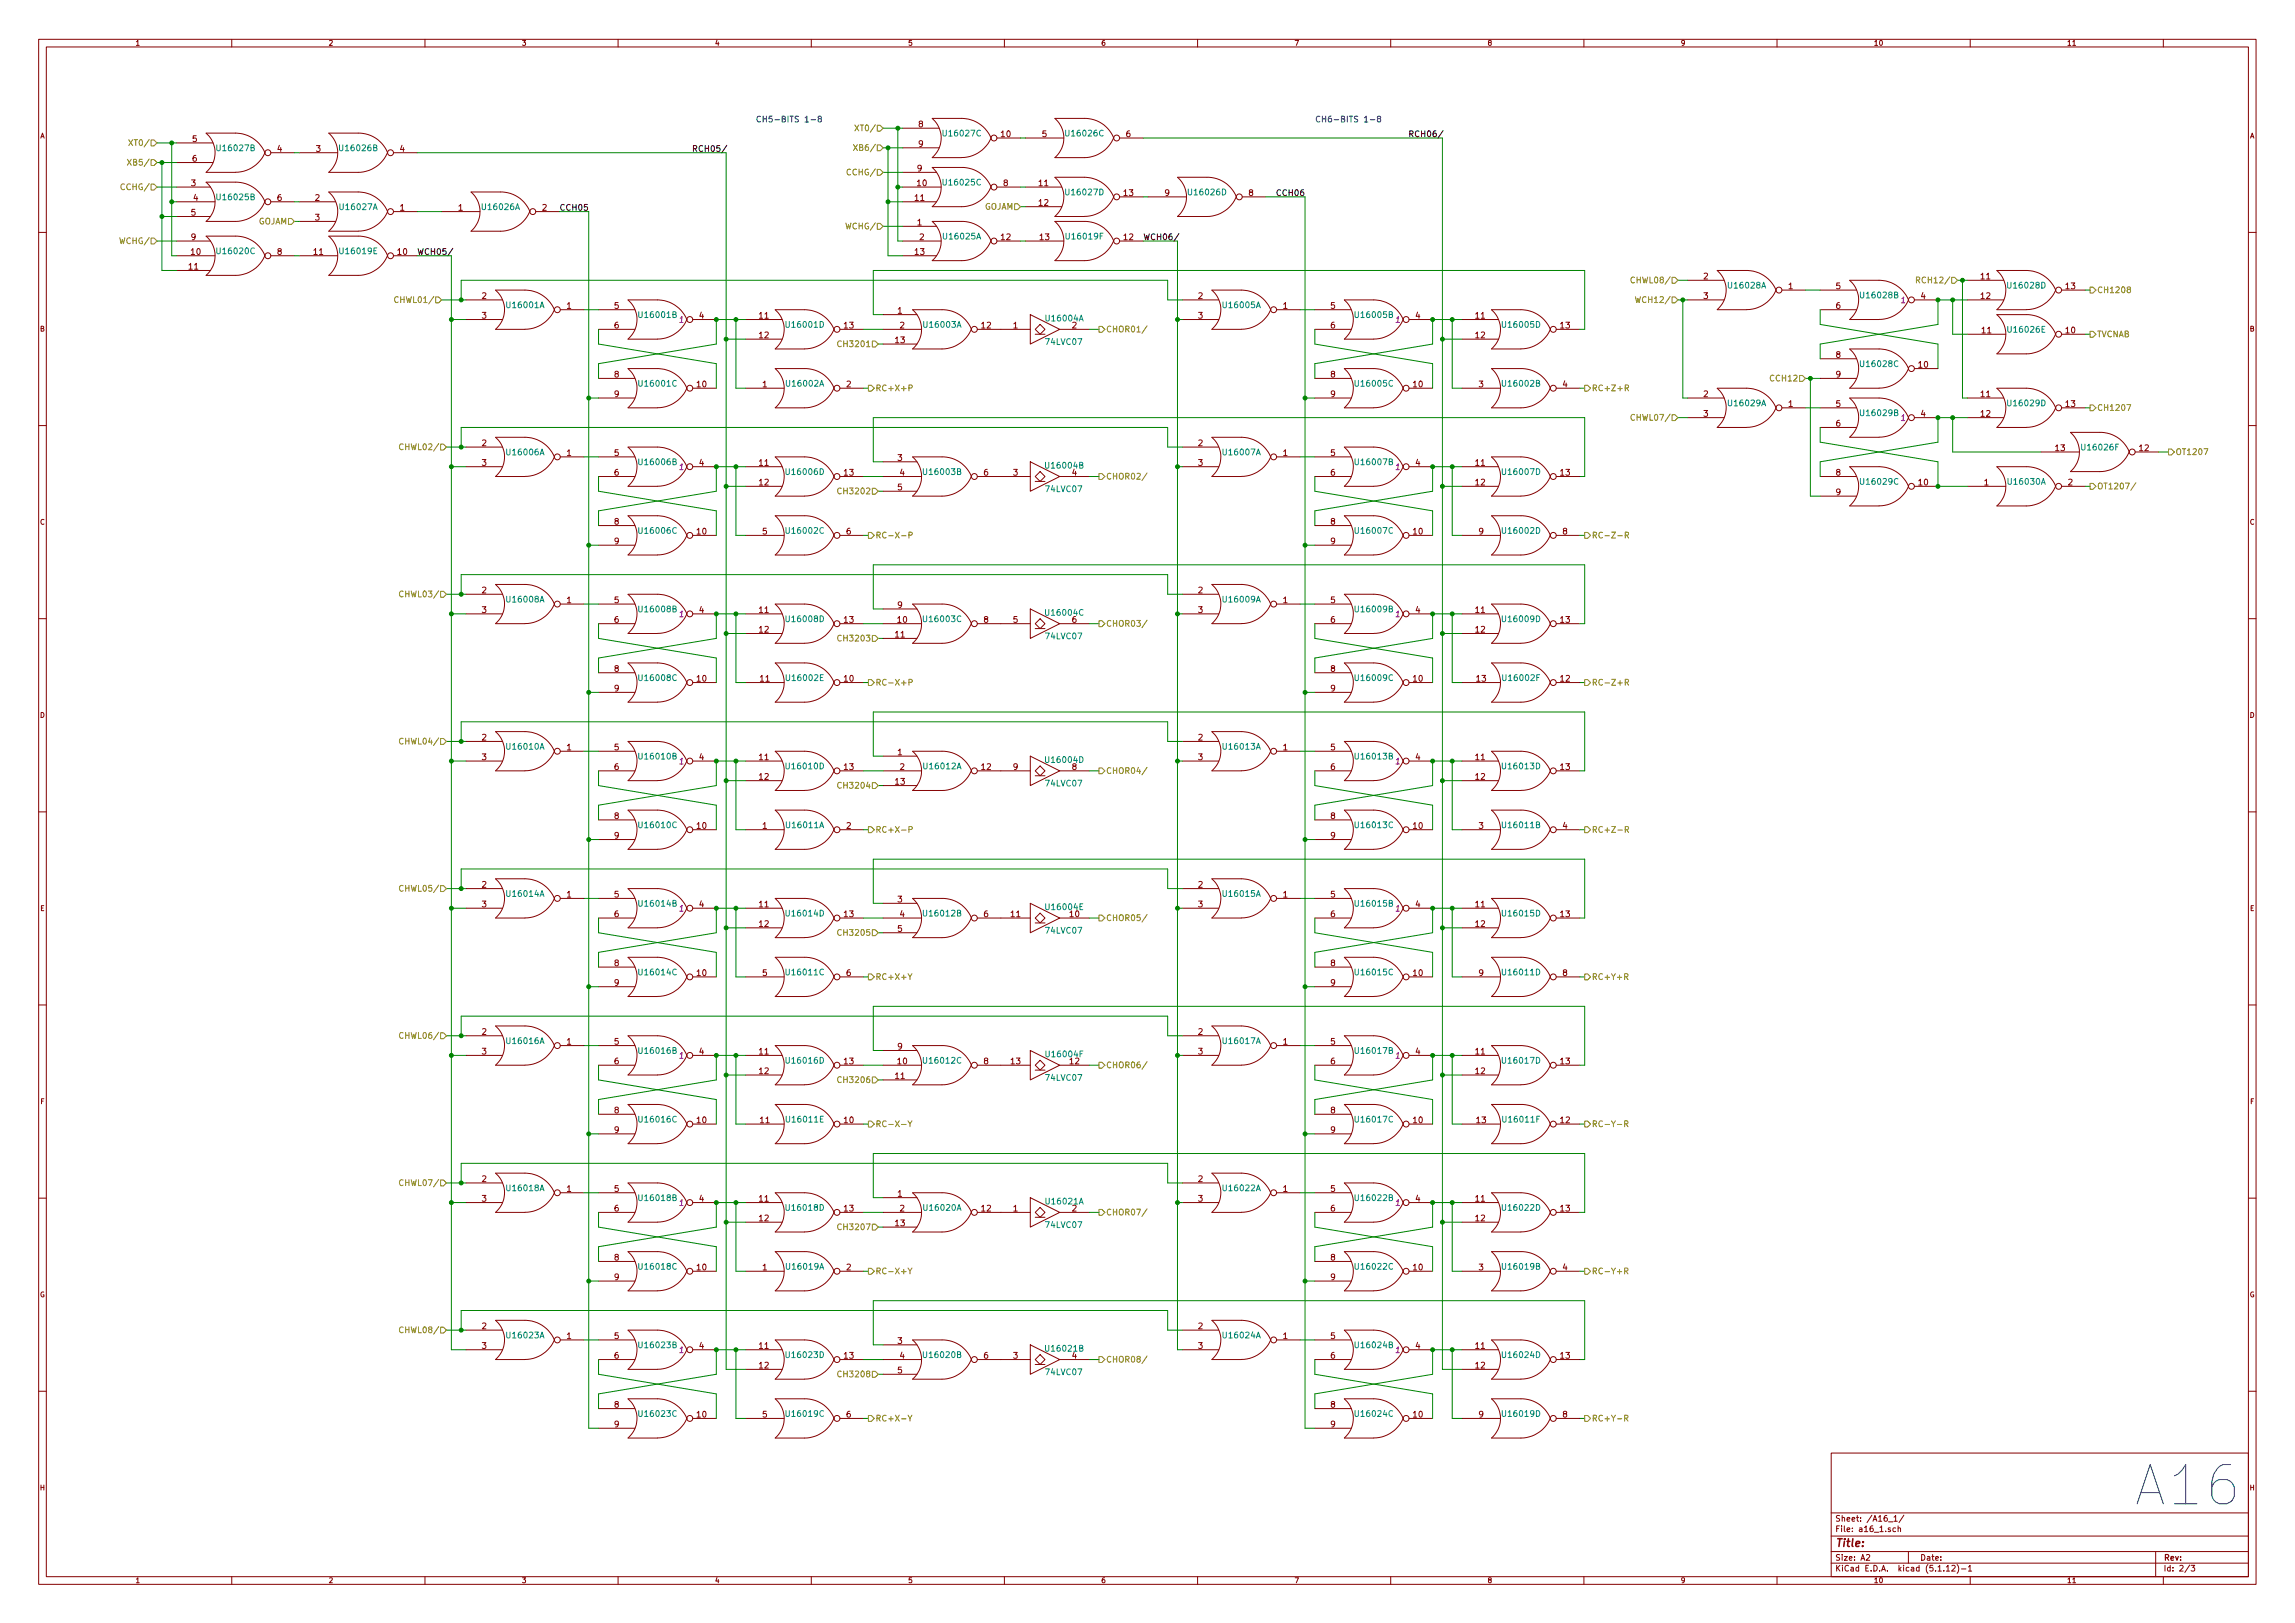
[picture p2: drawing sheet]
<svg xmlns="http://www.w3.org/2000/svg" width="594mm" height="420mm" viewBox="0 0 594 420" stroke-linecap="round" stroke-linejoin="round" font-family="sans-serif">
<defs><g id="words">
<text font-size="14.2" fill="#0000c2" x="554.4" y="389.8">A16</text>
<text font-size="2.8" fill="#840000" x="475" y="400.4">Title:</text>
<g font-size="2.1" fill="#0000c2">
<text x="195.6" y="31.7">CH5-BITS 1-8</text>
<text x="340.4" y="31.7">CH6-BITS 1-8</text>
</g>
<g font-size="2.1" fill="#848400">
<text x="222.4" y="34">XT0/</text>
<text x="34.4" y="37.8">XT0/</text>
<text x="222.1" y="39">XB6/</text>
<text x="34.1" y="42.8">XB5/</text>
<text x="220" y="45.4">CCHG/</text>
<text x="32" y="49.2">CCHG/</text>
<text x="66.6" y="58.1">GOJAM</text>
<text x="219.5" y="59.4">WCHG/</text>
<text x="254.6" y="54.3">GOJAM</text>
<text x="31.5" y="63.2">WCHG/</text>
<text x="423.2" y="73.3">CHWL08/</text>
<text x="497.4" y="73.3">RCH12/</text>
<text x="542.8" y="75.9">CH1208</text>
<text x="103.2" y="78.4">CHWL01/</text>
<text x="424.5" y="78.4">WCH12/</text>
<text x="217.8" y="89.8">CH3201</text>
<text x="286.3" y="86">CHOR01/</text>
<text x="542.8" y="87.3">TVCNAB</text>
<text x="226.6" y="101.3">RC+X+P</text>
<text x="412" y="101.3">RC+Z+R</text>
<text x="458.6" y="98.7">CCH12</text>
<text x="542.8" y="106.3">CH1207</text>
<text x="423.2" y="108.9">CHWL07/</text>
<text x="104.5" y="116.5">CHWL02/</text>
<text x="563.1" y="117.8">OT1207</text>
<text x="286.3" y="124.1">CHOR02/</text>
<text x="217.8" y="127.9">CH3202</text>
<text x="542.8" y="126.7">OT1207/</text>
<text x="226.6" y="139.4">RC-X-P</text>
<text x="412" y="139.4">RC-Z-R</text>
<text x="104.5" y="154.6">CHWL03/</text>
<text x="217.8" y="166">CH3203</text>
<text x="286.3" y="162.2">CHOR03/</text>
<text x="226.6" y="177.5">RC-X+P</text>
<text x="412" y="177.5">RC-Z+R</text>
<text x="104.5" y="192.7">CHWL04/</text>
<text x="286.3" y="200.3">CHOR04/</text>
<text x="217.8" y="204.1">CH3204</text>
<text x="226.6" y="215.6">RC+X-P</text>
<text x="412" y="215.6">RC+Z-R</text>
<text x="104.5" y="230.8">CHWL05/</text>
<text x="286.3" y="238.4">CHOR05/</text>
<text x="217.8" y="242.2">CH3205</text>
<text x="226.6" y="253.7">RC+X+Y</text>
<text x="412" y="253.7">RC+Y+R</text>
<text x="104.5" y="268.9">CHWL06/</text>
<text x="217.8" y="280.3">CH3206</text>
<text x="286.3" y="276.5">CHOR06/</text>
<text x="226.6" y="291.8">RC-X-Y</text>
<text x="412" y="291.8">RC-Y-R</text>
<text x="104.5" y="307">CHWL07/</text>
<text x="286.3" y="314.6">CHOR07/</text>
<text x="217.8" y="318.4">CH3207</text>
<text x="226.6" y="329.9">RC-X+Y</text>
<text x="412" y="329.9">RC-Y+R</text>
<text x="104.5" y="345.1">CHWL08/</text>
<text x="286.3" y="352.7">CHOR08/</text>
<text x="217.8" y="356.5">CH3208</text>
<text x="226.6" y="368">RC+X-Y</text>
<text x="412" y="368">RC+Y-R</text>
</g>
<g font-size="2.1" fill="#840000">
<text x="237.8" y="32.9">8</text>
<text x="259.2" y="35.5">10</text>
<text x="269.8" y="35.5">5</text>
<text x="291.5" y="35.5">6</text>
<text x="49.8" y="36.7">5</text>
<text x="49.8" y="41.8">6</text>
<text x="71.8" y="39.3">4</text>
<text x="81.8" y="39.3">3</text>
<text x="103.6" y="39.3">4</text>
<text x="237.8" y="38">9</text>
<text x="237.5" y="44.4">9</text>
<text x="49.5" y="48.2">3</text>
<text x="50.1" y="52">4</text>
<text x="71.8" y="52">6</text>
<text x="81.6" y="52">2</text>
<text x="236.9" y="52">11</text>
<text x="237.5" y="48.2">10</text>
<text x="259.8" y="48.2">8</text>
<text x="269" y="48.2">11</text>
<text x="269" y="53.3">12</text>
<text x="290.9" y="50.7">13</text>
<text x="301.5" y="50.7">9</text>
<text x="323.3" y="50.7">8</text>
<text x="49.5" y="55.8">5</text>
<text x="81.6" y="57.1">3</text>
<text x="103.6" y="54.5">1</text>
<text x="118.7" y="54.5">1</text>
<text x="140.4" y="54.5">2</text>
<text x="237.5" y="58.3">1</text>
<text x="49.5" y="62.1">9</text>
<text x="49.5" y="66">10</text>
<text x="71.8" y="66">8</text>
<text x="81.3" y="66">11</text>
<text x="103" y="66">10</text>
<text x="236.9" y="66">13</text>
<text x="238" y="62.1">2</text>
<text x="259.2" y="62.1">12</text>
<text x="269.2" y="62.1">13</text>
<text x="290.9" y="62.1">12</text>
<text x="48.9" y="69.8">11</text>
<text x="124.8" y="77.4">2</text>
<text x="310.2" y="77.4">2</text>
<text x="441" y="72.3">2</text>
<text x="441" y="77.4">3</text>
<text x="463" y="74.8">1</text>
<text x="475.3" y="74.8">5</text>
<text x="497.3" y="77.4">4</text>
<text x="512.8" y="72.3">11</text>
<text x="512.8" y="77.4">12</text>
<text x="534.8" y="74.8">13</text>
<text x="124.8" y="82.5">3</text>
<text x="146.7" y="79.9">1</text>
<text x="159.1" y="79.9">5</text>
<text x="181" y="82.5">4</text>
<text x="196.6" y="82.5">11</text>
<text x="232.4" y="81.2">1</text>
<text x="310.2" y="82.5">3</text>
<text x="332.2" y="79.9">1</text>
<text x="344.5" y="79.9">5</text>
<text x="366.4" y="82.5">4</text>
<text x="382" y="82.5">11</text>
<text x="475.3" y="79.9">6</text>
<text x="159.1" y="85">6</text>
<text x="196.6" y="87.5">12</text>
<text x="218.5" y="85">13</text>
<text x="231.8" y="88.8">13</text>
<text x="233" y="85">2</text>
<text x="254.1" y="85">12</text>
<text x="262.3" y="85">1</text>
<text x="277.5" y="85">2</text>
<text x="344.5" y="85">6</text>
<text x="382" y="87.5">12</text>
<text x="404" y="85">13</text>
<text x="513.1" y="86.3">11</text>
<text x="534.8" y="86.3">10</text>
<text x="475.3" y="92.6">8</text>
<text x="496.7" y="95.2">10</text>
<text x="159.1" y="97.7">8</text>
<text x="180.4" y="100.2">10</text>
<text x="197.4" y="100.2">1</text>
<text x="219.1" y="100.2">2</text>
<text x="344.5" y="97.7">8</text>
<text x="365.9" y="100.2">10</text>
<text x="382.8" y="100.2">3</text>
<text x="404.5" y="100.2">4</text>
<text x="475.3" y="97.7">9</text>
<text x="159.1" y="102.8">9</text>
<text x="344.5" y="102.8">9</text>
<text x="441" y="102.8">2</text>
<text x="441" y="107.9">3</text>
<text x="463" y="105.3">1</text>
<text x="475.3" y="105.3">5</text>
<text x="497.3" y="107.9">4</text>
<text x="512.8" y="102.8">11</text>
<text x="512.8" y="107.9">12</text>
<text x="534.8" y="105.3">13</text>
<text x="475.3" y="110.4">6</text>
<text x="124.8" y="115.5">2</text>
<text x="146.7" y="118">1</text>
<text x="159.1" y="118">5</text>
<text x="232.4" y="119.3">3</text>
<text x="310.2" y="115.5">2</text>
<text x="332.2" y="118">1</text>
<text x="344.5" y="118">5</text>
<text x="532.1" y="116.8">13</text>
<text x="553.8" y="116.8">12</text>
<text x="124.8" y="120.6">3</text>
<text x="159.1" y="123.1">6</text>
<text x="181" y="120.6">4</text>
<text x="196.6" y="120.6">11</text>
<text x="196.6" y="125.6">12</text>
<text x="218.5" y="123.1">13</text>
<text x="233" y="123.1">4</text>
<text x="254.7" y="123.1">6</text>
<text x="262.3" y="123.1">3</text>
<text x="277.5" y="123.1">4</text>
<text x="310.2" y="120.6">3</text>
<text x="344.5" y="123.1">6</text>
<text x="366.4" y="120.6">4</text>
<text x="382" y="120.6">11</text>
<text x="382" y="125.6">12</text>
<text x="404" y="123.1">13</text>
<text x="475.3" y="123.1">8</text>
<text x="496.7" y="125.6">10</text>
<text x="513.6" y="125.6">1</text>
<text x="535.4" y="125.6">2</text>
<text x="232.4" y="126.9">5</text>
<text x="475.3" y="128.2">9</text>
<text x="159.1" y="135.8">8</text>
<text x="344.5" y="135.8">8</text>
<text x="159.1" y="140.9">9</text>
<text x="180.4" y="138.3">10</text>
<text x="197.4" y="138.3">5</text>
<text x="219.1" y="138.3">6</text>
<text x="344.5" y="140.9">9</text>
<text x="365.9" y="138.3">10</text>
<text x="382.8" y="138.3">9</text>
<text x="404.5" y="138.3">8</text>
<text x="124.8" y="153.6">2</text>
<text x="310.2" y="153.6">2</text>
<text x="124.8" y="158.7">3</text>
<text x="146.7" y="156.1">1</text>
<text x="159.1" y="156.1">5</text>
<text x="159.1" y="161.2">6</text>
<text x="181" y="158.7">4</text>
<text x="196.6" y="158.7">11</text>
<text x="218.5" y="161.2">13</text>
<text x="232.4" y="157.4">9</text>
<text x="232.4" y="161.2">10</text>
<text x="254.7" y="161.2">8</text>
<text x="262.3" y="161.2">5</text>
<text x="277.5" y="161.2">6</text>
<text x="310.2" y="158.7">3</text>
<text x="332.2" y="156.1">1</text>
<text x="344.5" y="156.1">5</text>
<text x="344.5" y="161.2">6</text>
<text x="366.4" y="158.7">4</text>
<text x="382" y="158.7">11</text>
<text x="404" y="161.2">13</text>
<text x="196.6" y="163.7">12</text>
<text x="231.8" y="165">11</text>
<text x="382" y="163.7">12</text>
<text x="159.1" y="173.9">8</text>
<text x="344.5" y="173.9">8</text>
<text x="159.1" y="179">9</text>
<text x="180.4" y="176.4">10</text>
<text x="196.8" y="176.4">11</text>
<text x="218.5" y="176.4">10</text>
<text x="344.5" y="179">9</text>
<text x="365.9" y="176.4">10</text>
<text x="382.2" y="176.4">13</text>
<text x="404" y="176.4">12</text>
<text x="124.8" y="191.7">2</text>
<text x="310.2" y="191.7">2</text>
<text x="124.8" y="196.8">3</text>
<text x="146.7" y="194.2">1</text>
<text x="159.1" y="194.2">5</text>
<text x="181" y="196.8">4</text>
<text x="196.6" y="196.8">11</text>
<text x="232.4" y="195.5">1</text>
<text x="310.2" y="196.8">3</text>
<text x="332.2" y="194.2">1</text>
<text x="344.5" y="194.2">5</text>
<text x="366.4" y="196.8">4</text>
<text x="382" y="196.8">11</text>
<text x="159.1" y="199.3">6</text>
<text x="196.6" y="201.8">12</text>
<text x="218.5" y="199.3">13</text>
<text x="231.8" y="203.1">13</text>
<text x="233" y="199.3">2</text>
<text x="254.1" y="199.3">12</text>
<text x="262.3" y="199.3">9</text>
<text x="277.5" y="199.3">8</text>
<text x="344.5" y="199.3">6</text>
<text x="382" y="201.8">12</text>
<text x="404" y="199.3">13</text>
<text x="159.1" y="212">8</text>
<text x="180.4" y="214.5">10</text>
<text x="197.4" y="214.5">1</text>
<text x="219.1" y="214.5">2</text>
<text x="344.5" y="212">8</text>
<text x="365.9" y="214.5">10</text>
<text x="382.8" y="214.5">3</text>
<text x="404.5" y="214.5">4</text>
<text x="159.1" y="217.1">9</text>
<text x="344.5" y="217.1">9</text>
<text x="124.8" y="229.8">2</text>
<text x="146.7" y="232.3">1</text>
<text x="159.1" y="232.3">5</text>
<text x="232.4" y="233.6">3</text>
<text x="310.2" y="229.8">2</text>
<text x="332.2" y="232.3">1</text>
<text x="344.5" y="232.3">5</text>
<text x="124.8" y="234.9">3</text>
<text x="159.1" y="237.4">6</text>
<text x="181" y="234.9">4</text>
<text x="196.6" y="234.9">11</text>
<text x="196.6" y="239.9">12</text>
<text x="218.5" y="237.4">13</text>
<text x="233" y="237.4">4</text>
<text x="254.7" y="237.4">6</text>
<text x="261.7" y="237.4">11</text>
<text x="277" y="237.4">10</text>
<text x="310.2" y="234.9">3</text>
<text x="344.5" y="237.4">6</text>
<text x="366.4" y="234.9">4</text>
<text x="382" y="234.9">11</text>
<text x="382" y="239.9">12</text>
<text x="404" y="237.4">13</text>
<text x="232.4" y="241.2">5</text>
<text x="159.1" y="250.1">8</text>
<text x="344.5" y="250.1">8</text>
<text x="159.1" y="255.2">9</text>
<text x="180.4" y="252.6">10</text>
<text x="197.4" y="252.6">5</text>
<text x="219.1" y="252.6">6</text>
<text x="344.5" y="255.2">9</text>
<text x="365.9" y="252.6">10</text>
<text x="382.8" y="252.6">9</text>
<text x="404.5" y="252.6">8</text>
<text x="124.8" y="267.9">2</text>
<text x="310.2" y="267.9">2</text>
<text x="124.8" y="273">3</text>
<text x="146.7" y="270.4">1</text>
<text x="159.1" y="270.4">5</text>
<text x="159.1" y="275.5">6</text>
<text x="181" y="273">4</text>
<text x="196.6" y="273">11</text>
<text x="218.5" y="275.5">13</text>
<text x="232.4" y="271.7">9</text>
<text x="232.4" y="275.5">10</text>
<text x="254.7" y="275.5">8</text>
<text x="261.7" y="275.5">13</text>
<text x="277" y="275.5">12</text>
<text x="310.2" y="273">3</text>
<text x="332.2" y="270.4">1</text>
<text x="344.5" y="270.4">5</text>
<text x="344.5" y="275.5">6</text>
<text x="366.4" y="273">4</text>
<text x="382" y="273">11</text>
<text x="404" y="275.5">13</text>
<text x="196.6" y="278">12</text>
<text x="231.8" y="279.3">11</text>
<text x="382" y="278">12</text>
<text x="159.1" y="288.2">8</text>
<text x="159.1" y="293.3">9</text>
<text x="180.4" y="290.7">10</text>
<text x="196.8" y="290.7">11</text>
<text x="218.5" y="290.7">10</text>
<text x="344.5" y="288.2">8</text>
<text x="344.5" y="293.3">9</text>
<text x="365.9" y="290.7">10</text>
<text x="382.2" y="290.7">13</text>
<text x="404" y="290.7">12</text>
<text x="124.8" y="306">2</text>
<text x="310.2" y="306">2</text>
<text x="124.8" y="311.1">3</text>
<text x="146.7" y="308.5">1</text>
<text x="159.1" y="308.5">5</text>
<text x="181" y="311.1">4</text>
<text x="196.6" y="311.1">11</text>
<text x="232.4" y="309.8">1</text>
<text x="310.2" y="311.1">3</text>
<text x="332.2" y="308.5">1</text>
<text x="344.5" y="308.5">5</text>
<text x="366.4" y="311.1">4</text>
<text x="382" y="311.1">11</text>
<text x="159.1" y="313.6">6</text>
<text x="196.6" y="316.1">12</text>
<text x="218.5" y="313.6">13</text>
<text x="231.8" y="317.4">13</text>
<text x="233" y="313.6">2</text>
<text x="254.1" y="313.6">12</text>
<text x="262.3" y="313.6">1</text>
<text x="344.5" y="313.6">6</text>
<text x="382" y="316.1">12</text>
<text x="404" y="313.6">13</text>
<text x="159.1" y="326.3">8</text>
<text x="180.4" y="328.8">10</text>
<text x="197.4" y="328.8">1</text>
<text x="219.1" y="328.8">2</text>
<text x="344.5" y="326.3">8</text>
<text x="365.9" y="328.8">10</text>
<text x="382.8" y="328.8">3</text>
<text x="404.5" y="328.8">4</text>
<text x="159.1" y="331.4">9</text>
<text x="344.5" y="331.4">9</text>
<text x="124.8" y="344.1">2</text>
<text x="146.7" y="346.6">1</text>
<text x="159.1" y="346.6">5</text>
<text x="232.4" y="347.9">3</text>
<text x="310.2" y="344.1">2</text>
<text x="332.2" y="346.6">1</text>
<text x="344.5" y="346.6">5</text>
<text x="124.8" y="349.2">3</text>
<text x="159.1" y="351.7">6</text>
<text x="181" y="349.2">4</text>
<text x="196.6" y="349.2">11</text>
<text x="218.5" y="351.7">13</text>
<text x="233" y="351.7">4</text>
<text x="254.7" y="351.7">6</text>
<text x="262.3" y="351.7">3</text>
<text x="310.2" y="349.2">3</text>
<text x="344.5" y="351.7">6</text>
<text x="366.4" y="349.2">4</text>
<text x="382" y="349.2">11</text>
<text x="404" y="351.7">13</text>
<text x="196.6" y="354.2">12</text>
<text x="232.4" y="355.5">5</text>
<text x="382" y="354.2">12</text>
<text x="159.1" y="364.4">8</text>
<text x="344.5" y="364.4">8</text>
<text x="159.1" y="369.5">9</text>
<text x="180.4" y="366.9">10</text>
<text x="197.4" y="366.9">5</text>
<text x="219.1" y="366.9">6</text>
<text x="344.5" y="369.5">9</text>
<text x="365.9" y="366.9">10</text>
<text x="382.8" y="366.9">9</text>
<text x="404.5" y="366.9">8</text>
<text x="475" y="393.9">Sheet: /A16_1/</text>
<text x="475" y="396.6">File: a16_1.sch</text>
<text x="475" y="406.8">KiCad E.D.A. kicad (5.1.12)-1</text>
<text x="475" y="404">Size: A2</text>
<text x="497" y="404">Date:</text>
<text x="560" y="404">Rev:</text>
<text x="560" y="406.8">Id: 2/3</text>
</g>
<g font-size="2.1" fill="#008484">
<text x="244.4" y="35.3">U16027C</text>
<text x="276.2" y="35.3">U16026C</text>
<text x="56.5" y="39.1">U16027B</text>
<text x="88.2" y="39.1">U16026B</text>
<text x="244.4" y="48">U16025C</text>
<text x="56.5" y="51.8">U16025B</text>
<text x="276.2" y="50.5">U16027D</text>
<text x="307.9" y="50.5">U16026D</text>
<text x="88.2" y="54.3">U16027A</text>
<text x="125.1" y="54.3">U16026A</text>
<text x="56.5" y="65.8">U16020C</text>
<text x="88.3" y="65.8">U16019E</text>
<text x="244.4" y="62">U16025A</text>
<text x="276.3" y="62">U16019F</text>
<text x="447.6" y="74.7">U16028A</text>
<text x="481.9" y="77.2">U16028B</text>
<text x="520" y="74.7">U16028D</text>
<text x="131.4" y="79.7">U16001A</text>
<text x="165.7" y="82.3">U16001B</text>
<text x="271" y="83.2">U16004A</text>
<text x="316.8" y="79.7">U16005A</text>
<text x="351.1" y="82.3">U16005B</text>
<text x="203.8" y="84.8">U16001D</text>
<text x="239.4" y="84.8">U16003A</text>
<text x="270.9" y="89.3">74LVC07</text>
<text x="389.2" y="84.8">U16005D</text>
<text x="520.1" y="86.1">U16026E</text>
<text x="481.9" y="95">U16028C</text>
<text x="165.7" y="100.1">U16001C</text>
<text x="203.8" y="100.1">U16002A</text>
<text x="351.1" y="100.1">U16005C</text>
<text x="389.2" y="100.1">U16002B</text>
<text x="447.6" y="105.1">U16029A</text>
<text x="481.9" y="107.7">U16029B</text>
<text x="520" y="105.1">U16029D</text>
<text x="131.4" y="117.8">U16006A</text>
<text x="316.8" y="117.8">U16007A</text>
<text x="539.2" y="116.6">U16026F</text>
<text x="165.7" y="120.4">U16006B</text>
<text x="203.8" y="122.9">U16006D</text>
<text x="239.4" y="122.9">U16003B</text>
<text x="271" y="121.3">U16004B</text>
<text x="351.1" y="120.4">U16007B</text>
<text x="389.2" y="122.9">U16007D</text>
<text x="481.9" y="125.5">U16029C</text>
<text x="520" y="125.5">U16030A</text>
<text x="270.9" y="127.4">74LVC07</text>
<text x="165.7" y="138.2">U16006C</text>
<text x="203.8" y="138.2">U16002C</text>
<text x="351.1" y="138.2">U16007C</text>
<text x="389.2" y="138.2">U16002D</text>
<text x="131.4" y="155.9">U16008A</text>
<text x="316.8" y="155.9">U16009A</text>
<text x="165.7" y="158.5">U16008B</text>
<text x="203.8" y="161">U16008D</text>
<text x="239.4" y="161">U16003C</text>
<text x="271" y="159.4">U16004C</text>
<text x="351.1" y="158.5">U16009B</text>
<text x="389.2" y="161">U16009D</text>
<text x="270.9" y="165.5">74LVC07</text>
<text x="165.7" y="176.3">U16008C</text>
<text x="203.9" y="176.3">U16002E</text>
<text x="351.1" y="176.3">U16009C</text>
<text x="389.3" y="176.3">U16002F</text>
<text x="131.4" y="194">U16010A</text>
<text x="165.7" y="196.6">U16010B</text>
<text x="271" y="197.5">U16004D</text>
<text x="316.8" y="194">U16013A</text>
<text x="351.1" y="196.6">U16013B</text>
<text x="203.8" y="199.1">U16010D</text>
<text x="239.4" y="199.1">U16012A</text>
<text x="270.9" y="203.6">74LVC07</text>
<text x="389.2" y="199.1">U16013D</text>
<text x="165.7" y="214.4">U16010C</text>
<text x="203.8" y="214.4">U16011A</text>
<text x="351.1" y="214.4">U16013C</text>
<text x="389.2" y="214.4">U16011B</text>
<text x="131.4" y="232.1">U16014A</text>
<text x="316.8" y="232.1">U16015A</text>
<text x="165.7" y="234.7">U16014B</text>
<text x="203.8" y="237.2">U16014D</text>
<text x="239.4" y="237.2">U16012B</text>
<text x="271" y="235.6">U16004E</text>
<text x="351.1" y="234.7">U16015B</text>
<text x="389.2" y="237.2">U16015D</text>
<text x="270.9" y="241.7">74LVC07</text>
<text x="165.7" y="252.5">U16014C</text>
<text x="203.8" y="252.5">U16011C</text>
<text x="351.1" y="252.5">U16015C</text>
<text x="389.2" y="252.5">U16011D</text>
<text x="131.4" y="270.2">U16016A</text>
<text x="165.7" y="272.8">U16016B</text>
<text x="203.8" y="275.3">U16016D</text>
<text x="239.4" y="275.3">U16012C</text>
<text x="271.1" y="273.7">U16004F</text>
<text x="316.8" y="270.2">U16017A</text>
<text x="351.1" y="272.8">U16017B</text>
<text x="389.2" y="275.3">U16017D</text>
<text x="270.9" y="279.8">74LVC07</text>
<text x="165.7" y="290.6">U16016C</text>
<text x="203.9" y="290.6">U16011E</text>
<text x="351.1" y="290.6">U16017C</text>
<text x="389.3" y="290.6">U16011F</text>
<text x="131.4" y="308.3">U16018A</text>
<text x="165.7" y="310.9">U16018B</text>
<text x="271" y="311.8">U16021A</text>
<text x="316.8" y="308.3">U16022A</text>
<text x="351.1" y="310.9">U16022B</text>
<text x="203.8" y="313.4">U16018D</text>
<text x="239.4" y="313.4">U16020A</text>
<text x="270.9" y="317.9">74LVC07</text>
<text x="277.5" y="313.6">2</text>
<text x="389.2" y="313.4">U16022D</text>
<text x="165.7" y="328.7">U16018C</text>
<text x="203.8" y="328.7">U16019A</text>
<text x="351.1" y="328.7">U16022C</text>
<text x="389.2" y="328.7">U16019B</text>
<text x="131.4" y="346.4">U16023A</text>
<text x="316.8" y="346.4">U16024A</text>
<text x="165.7" y="349">U16023B</text>
<text x="203.8" y="351.5">U16023D</text>
<text x="239.4" y="351.5">U16020B</text>
<text x="271" y="349.9">U16021B</text>
<text x="277.5" y="351.7">4</text>
<text x="351.1" y="349">U16024B</text>
<text x="389.2" y="351.5">U16024D</text>
<text x="270.9" y="356">74LVC07</text>
<text x="165.7" y="366.8">U16023C</text>
<text x="203.8" y="366.8">U16019C</text>
<text x="351.1" y="366.8">U16024C</text>
<text x="389.2" y="366.8">U16019D</text>
</g>
<g font-size="2.1">
<text x="364.5" y="35.5">RCH06/</text>
<text x="179.1" y="39.3">RCH05/</text>
<text x="330.2" y="50.7">CCH06</text>
<text x="144.8" y="54.5">CCH05</text>
<text x="107.9" y="66">WCH05/</text>
<text x="295.9" y="62.1">WCH06/</text>
</g>
<g font-size="2.1" fill="#840084">
<text x="175.9" y="83.6">1</text>
<text x="361.4" y="83.6">1</text>
<text x="492.2" y="78.5">1</text>
<text x="492.2" y="109">1</text>
<text x="175.9" y="121.7">1</text>
<text x="361.4" y="121.7">1</text>
<text x="175.9" y="159.8">1</text>
<text x="361.4" y="159.8">1</text>
<text x="175.9" y="197.9">1</text>
<text x="361.4" y="197.9">1</text>
<text x="175.9" y="236">1</text>
<text x="361.4" y="236">1</text>
<text x="175.9" y="274.1">1</text>
<text x="361.4" y="274.1">1</text>
<text x="175.9" y="312.2">1</text>
<text x="361.4" y="312.2">1</text>
<text x="175.9" y="350.3">1</text>
<text x="361.4" y="350.3">1</text>
</g>
<g font-size="1.8" fill="#840000">
<text x="35" y="11.8">1</text>
<text x="85" y="11.8">2</text>
<text x="135" y="11.8">3</text>
<text x="185" y="11.8">4</text>
<text x="235" y="11.8">5</text>
<text x="285" y="11.8">6</text>
<text x="335" y="11.8">7</text>
<text x="385" y="11.8">8</text>
<text x="435" y="11.8">9</text>
<text x="485" y="11.8">10</text>
<text x="535" y="11.8">11</text>
<text x="10.4" y="35.8">A</text>
<text x="582.4" y="35.8">A</text>
<text x="10.4" y="85.8">B</text>
<text x="582.4" y="85.8">B</text>
<text x="10.4" y="135.8">C</text>
<text x="582.4" y="135.8">C</text>
<text x="10.4" y="185.8">D</text>
<text x="582.4" y="185.8">D</text>
<text x="10.4" y="235.8">E</text>
<text x="582.4" y="235.8">E</text>
<text x="10.5" y="285.8">F</text>
<text x="582.5" y="285.8">F</text>
<text x="10.3" y="335.8">G</text>
<text x="582.3" y="335.8">G</text>
<text x="10.4" y="385.8">H</text>
<text x="582.4" y="385.8">H</text>
<text x="35" y="409.8">1</text>
<text x="85" y="409.8">2</text>
<text x="135" y="409.8">3</text>
<text x="185" y="409.8">4</text>
<text x="235" y="409.8">5</text>
<text x="285" y="409.8">6</text>
<text x="335" y="409.8">7</text>
<text x="385" y="409.8">8</text>
<text x="435" y="409.8">9</text>
<text x="485" y="409.8">10</text>
<text x="535" y="409.8">11</text>
</g>
</g></defs>
<g fill="none" stroke="#840000" stroke-width=".26">
<path d="M10 10.2h574v400h-574zM12 12.2h570v396h-570zM60 10.2v2M110 10.2v2M160 10.2v2M210 10.2v2M260 10.2v2M310 10.2v2M360 10.2v2M410 10.2v2M460 10.2v2M510 10.2v2"/>
<path d="M536.5 11.8h.8M560 10.2v2M45.7 37h9.4M53.3 34.5h7.7a8.3 8.3 0 0 1 7.6 5 8.4 8.4 0 0 1-7.6 5.1h-7.7M53.4 34.5a6.7 6.7 0 0 1 0 10.1M70.1 39.5h6.1M77.5 39.5h9.9M85.1 34.5h7.6a8 8 0 0 1 7.6 5 8.3 8.3 0 0 1-7.6 5.1h-7.6a6.7 6.7 0 0 0 0-10.1M101.9 39.5h6M233.7 33.2h9.4M233.7 38.3h9.4M258.1 35.7h6.1"/>
<path d="M265.4 35.7h9.9M273 30.6h7.7a8 8 0 0 1 7.6 5.1M273.1 30.7a6.7 6.7 0 0 1 0 10.1M288.3 35.7a8.3 8.3 0 0 1-7.6 5.1h-7.7M289.8 35.7h6.1M45.7 56h8.8M45.7 48.4h8.8M45.7 42.1h9.4M45.7 52.2h9.9M53.3 47.2h7.7a8 8 0 0 1 7.6 5M53.4 47.2a6.7 6.7 0 0 1 0 10.1M68.6 52.2a8.3 8.3 0 0 1-7.6 5.1h-7.7"/>
<path d="M70.1 52.2h6.1M77.5 52.2h9.4M77.5 57.3h9.4M85.1 49.7h7.6a8.3 8.3 0 0 1 7.6 5.1 8.4 8.4 0 0 1-7.6 5h-7.6a6.7 6.7 0 0 0 0-10.1zM101.9 54.8h6M114.3 54.8h9.9M121.9 49.7h7.6a8 8 0 0 1 7.7 5.1 8.4 8.4 0 0 1-7.7 5.1l-7.6-.1a6.7 6.7 0 0 0 0-10.1zM138.7 54.8h6.1M233.7 48.4h9.9M233.7 44.6h8.7M233.7 52.2h8.7M233.7 58.6h8.7"/>
<path d="M241.3 40.8h7.6M241.3 40.8a6.7 6.7 0 0 0 0-10.1l7.6-.1a8.3 8.3 0 0 1 7.6 5.1 8.4 8.4 0 0 1-7.6 5.1M248.9 57.3h-7.6a6.7 6.7 0 0 1 0 10.2M248.9 43.3l-7.6 .1a6.7 6.7 0 0 1 0 10.1M248.9 57.3a8 8 0 0 1 7.6 5.1 8.3 8.3 0 0 1-7.6 5.1h-7.6M248.9 43.3a8 8 0 0 1 7.6 5.1 8.3 8.3 0 0 1-7.6 5.1h-7.6M258.1 48.4h6.1M265.4 48.4h9.4M265.4 53.5h9.4M273 45.9h7.7a8.3 8.3 0 0 1 7.6 5.1 8.4 8.4 0 0 1-7.6 5h-7.7M273 57.3h7.7a8 8 0 0 1 7.6 5.1M273.1 45.9a6.7 6.7 0 0 1 0 10.1"/>
<path d="M273.1 57.3a6.7 6.7 0 0 1 0 10.2M289.8 51h6.1M297.2 51h9.9M320 50.9a8.3 8.3 0 0 1-7.6 5.1h-7.6a6.7 6.7 0 0 0 0-10.1h7.6a8 8 0 0 1 7.6 5.1M321.6 51h6.1M10 60.2h2M45.7 70h8.8M45.7 66.2h9.9M45.7 62.4h8.8M53.3 61.1h7.7a8 8 0 0 1 7.6 5.1M53.4 61.2a6.7 6.7 0 0 1 0 10.1M68.6 66.2a8.3 8.3 0 0 1-7.6 5.1h-7.7"/>
<path d="M70.1 66.2h6.1M77.5 66.2h9.9M85.1 71.3a6.7 6.7 0 0 0 0-10.1l7.6-.1a8 8 0 0 1 7.6 5.1 8.4 8.4 0 0 1-7.6 5.1h-7.6M101.9 66.2h6M120.6 77.6h9.4M128.3 75.1h7.6a8.3 8.3 0 0 1 7.6 5.1 8.4 8.4 0 0 1-7.6 5.1l-7.6-.1a6.7 6.7 0 0 0 0-10.1M233.7 66.2h8.7M233.7 62.4h9.9M258.1 62.4h6.1M265.4 62.4h9.9M288.3 62.4a8.3 8.3 0 0 1-7.6 5.1h-7.7M289.8 62.4h6.1"/>
<path d="M306.1 77.6h9.4M313.7 75.1h7.6a8.3 8.3 0 0 1 7.6 5.1 8.4 8.4 0 0 1-7.6 5l-7.6 .1M313.7 75.1a6.7 6.7 0 0 1 0 10.1M348 77.6h7.6a8.3 8.3 0 0 1 7.6 5.1 8.4 8.4 0 0 1-7.6 5.1M348 77.7a6.7 6.7 0 0 1 0 10.1M436.9 77.6h9.4M436.9 72.6h9.4M444.5 70h7.6a8.3 8.3 0 0 1 7.6 5.1 8.4 8.4 0 0 1-7.6 5.1h-7.6a6.7 6.7 0 0 0 0-10.2zM461.3 75.1h6.1M471.2 75.1h9.4M478.8 72.6h7.6a8.3 8.3 0 0 1 7.6 5 8.4 8.4 0 0 1-7.6 5.1h-7.6a6.7 6.7 0 0 0 0-10.1M495.6 77.6h6"/>
<path d="M509.3 77.6h9.4M509.3 72.6h9.4M516.9 70h7.6a8.3 8.3 0 0 1 7.6 5.1 8.4 8.4 0 0 1-7.6 5.1h-7.6M516.9 70a6.7 6.7 0 0 1 0 10.2M533.7 75.1h6M582 60.2h2M120.6 82.7h9.4M145 80.2h6.1M154.9 85.3h9.4M154.9 80.2h9.4M154.9 98h9.4M162.6 95.4h7.6a8.3 8.3 0 0 1 7.6 5.1 8.4 8.4 0 0 1-7.6 5.1h-7.6a6.7 6.7 0 0 0 0-10.2"/>
<path d="M162.6 87.8h7.6M162.6 87.8a6.7 6.7 0 0 0 0-10.1l7.6-.1a8.3 8.3 0 0 1 7.6 5.1 8.4 8.4 0 0 1-7.6 5.1M179.3 82.7h6.1M193 82.7h9.4M193 87.8h9.4M200.7 95.4h7.6M200.7 80.2h7.6a8.3 8.3 0 0 1 7.6 5.1 8.4 8.4 0 0 1-7.6 5h-7.6a6.7 6.7 0 0 0 0-10.1zM208.3 95.4a8 8 0 0 1 7.6 5.1 8.3 8.3 0 0 1-7.6 5.1h-7.6a6.7 6.7 0 0 0 0-10.2M217.4 85.3h6.1M228.6 85.3h9.9M228.6 81.4h8.8M228.6 89.1h8.8"/>
<path d="M236.2 80.2h7.7a8 8 0 0 1 7.6 5.1M236.2 80.2a6.7 6.7 0 0 1 0 10.1M251.4 85.2a8.3 8.3 0 0 1-7.6 5.1h-7.6M253 85.3h13.7M266.7 81.4l7.6 3.9-7.6 3.8zM268 85.3l1.2-1.3 1.3 1.3-1.3 1.2zM268 86.5h2.5M274.3 85.3h7.6M306.1 82.7h9.4M330.5 80.2h6M340.4 85.3h9.4M340.4 80.2h9.4"/>
<path d="M340.4 98h9.4M348 95.4h7.6a8.3 8.3 0 0 1 7.6 5.1 8.4 8.4 0 0 1-7.6 5.1h-7.6M348 87.8h7.6M348 95.4a6.7 6.7 0 0 1 0 10.2M364.7 82.7h6.1M378.5 82.7h9.4M378.5 87.8h9.4M386.1 95.4h7.6a8 8 0 0 1 7.6 5.1 8.3 8.3 0 0 1-7.6 5.1h-7.6a6.7 6.7 0 0 0 0-10.2M386.1 80.2h7.6a8.3 8.3 0 0 1 7.6 5.1 8.4 8.4 0 0 1-7.6 5h-7.6a6.7 6.7 0 0 0 0-10.1zM402.8 85.3h6.1M471.2 80.2h9.4M471.2 98h9.4"/>
<path d="M471.2 92.9h9.4M478.8 90.4l7.6-.1a8.3 8.3 0 0 1 7.6 5.1 8.4 8.4 0 0 1-7.6 5.1h-7.6a6.7 6.7 0 0 0 0-10.1zM495.6 95.4h6M509.3 86.5h9.9M516.9 81.4h7.6a8 8 0 0 1 7.6 5.1M516.9 81.5a6.7 6.7 0 0 1 0 10.1M532.1 86.5a8.3 8.3 0 0 1-7.6 5.1h-7.6M533.7 86.5h6M10 110.2h2M120.6 115.7h9.4M128.3 113.2h7.6a8.3 8.3 0 0 1 7.6 5.1 8.4 8.4 0 0 1-7.6 5.1l-7.6-.1a6.7 6.7 0 0 0 0-10.1M145 118.3h6.1"/>
<path d="M154.9 103h9.4M154.9 118.3h9.4M162.6 115.7h7.6a8.3 8.3 0 0 1 7.6 5.1 8.4 8.4 0 0 1-7.6 5.1h-7.6a6.7 6.7 0 0 0 0-10.1M179.3 100.5h6.1M193 100.5h9.9M217.4 100.5h6.1M228.6 119.5h8.8M236.2 118.3h7.7a8 8 0 0 1 7.6 5.1M236.2 118.3a6.7 6.7 0 0 1 0 10.1M266.7 119.5l7.6 3.9-7.6 3.8zM306.1 115.7h9.4M313.7 113.2h7.6a8.3 8.3 0 0 1 7.6 5.1 8.4 8.4 0 0 1-7.6 5l-7.6 .1"/>
<path d="M313.7 113.2a6.7 6.7 0 0 1 0 10.1M330.5 118.3h6M340.4 103h9.4M340.4 118.3h9.4M348 115.7h7.6a8.3 8.3 0 0 1 7.6 5.1 8.4 8.4 0 0 1-7.6 5.1h-7.6M348 115.8a6.7 6.7 0 0 1 0 10.1M364.7 100.5h6.1M378.5 100.5h9.9M402.8 100.5h6.1M436.9 103h9.4M436.9 108.1h9.4M444.5 100.5h7.6a8.3 8.3 0 0 1 7.6 5.1 8.4 8.4 0 0 1-7.6 5h-7.6a6.7 6.7 0 0 0 0-10.1z"/>
<path d="M461.3 105.6h6.1M471.2 110.7h9.4M471.2 105.6h9.4M478.8 103h7.6a8.3 8.3 0 0 1 7.6 5.1 8.4 8.4 0 0 1-7.6 5.1h-7.6a6.7 6.7 0 0 0 0-10.1M495.6 108.1h6M509.3 103h9.4M509.3 108.1h9.4M516.9 100.5h7.6a8.3 8.3 0 0 1 7.6 5.1 8.4 8.4 0 0 1-7.6 5l-7.6 .1M516.9 100.5a6.7 6.7 0 0 1 0 10.1M528.3 117h9.9M533.7 105.6h6M543.6 111.9l-7.6 .1a6.7 6.7 0 0 1 0 10.1"/>
<path d="M543.6 111.9a8 8 0 0 1 7.6 5.1 8.3 8.3 0 0 1-7.6 5.1h-7.7M552.7 117h6.1M582 110.2h2M120.6 120.8h9.4M154.9 123.4h9.4M154.9 136.1h9.4M162.6 133.5h7.6a8.3 8.3 0 0 1 7.6 5.1 8.4 8.4 0 0 1-7.6 5.1h-7.6a6.7 6.7 0 0 0 0-10.2M179.3 120.8h6.1M179.3 138.6h6.1M193 120.8h9.4M193 125.9h9.4M193 138.6h9.9"/>
<path d="M200.7 133.5h7.6M200.7 128.4h7.6M200.7 133.5a6.7 6.7 0 0 1 0 10.2h7.6a8.3 8.3 0 0 0 7.6-5.1M200.7 128.4a6.7 6.7 0 0 0 0-10.1h7.6a8.3 8.3 0 0 1 7.6 5.1 8.4 8.4 0 0 1-7.6 5M208.3 133.5a8 8 0 0 1 7.6 5.1M217.4 123.4h6.1M217.4 138.6h6.1M228.6 123.4h9.9M228.6 127.2h8.8M251.4 123.3a8.3 8.3 0 0 1-7.6 5.1h-7.6M253 123.4h13.7M268 123.4l1.2-1.3 1.3 1.3-1.3 1.2z"/>
<path d="M268 124.6h2.5M274.3 123.4h7.6M306.1 120.8h9.4M340.4 123.4h9.4M340.4 136.1h9.4M348 133.5h7.6a8.3 8.3 0 0 1 7.6 5.1 8.4 8.4 0 0 1-7.6 5.1h-7.6M348 133.5a6.7 6.7 0 0 1 0 10.2M364.7 120.8h6.1M364.7 138.6h6.1M378.5 120.8h9.4M378.5 125.9h9.4M378.5 138.6h9.9"/>
<path d="M386.1 133.5h7.6a8 8 0 0 1 7.6 5.1M386.1 128.4h7.6M386.1 133.5a6.7 6.7 0 0 1 0 10.2h7.6a8.3 8.3 0 0 0 7.6-5.1M386.1 128.4a6.7 6.7 0 0 0 0-10.1h7.6a8.3 8.3 0 0 1 7.6 5.1 8.4 8.4 0 0 1-7.6 5M402.8 123.4h6.1M402.8 138.6h6.1M471.2 123.4h9.4M471.2 128.4h9.4M478.8 120.8h7.6a8.3 8.3 0 0 1 7.6 5.1 8.4 8.4 0 0 1-7.6 5.1h-7.6a6.7 6.7 0 0 0 0-10.2zM495.6 125.9h6M509.3 125.9h9.9M516.9 120.8h7.6a8 8 0 0 1 7.6 5.1"/>
<path d="M516.9 120.8a6.7 6.7 0 0 1 0 10.2M532.1 125.9a8.3 8.3 0 0 1-7.6 5.1h-7.6M533.7 125.9h6M120.6 158.9h9.4M120.6 153.8h9.4M128.3 151.3h7.6a8.3 8.3 0 0 1 7.6 5.1 8.4 8.4 0 0 1-7.6 5h-7.6a6.7 6.7 0 0 0 0-10.1zM145 156.4h6.1M154.9 156.4h9.4M154.9 141.1h9.4M162.6 153.8h7.6a8.3 8.3 0 0 1 7.6 5.1 8.4 8.4 0 0 1-7.6 5.1h-7.6a6.7 6.7 0 0 0 0-10.1M179.3 158.9h6.1M193 158.9h9.4"/>
<path d="M200.7 156.4h7.6a8.3 8.3 0 0 1 7.6 5.1 8.4 8.4 0 0 1-7.6 5h-7.6a6.7 6.7 0 0 0 0-10.1M228.6 157.6h8.8M236.2 156.4h7.7a8 8 0 0 1 7.6 5.1M236.2 156.4a6.7 6.7 0 0 1 0 10.1M266.7 157.6l7.6 3.9-7.6 3.8zM306.1 158.9h9.4M306.1 153.8h9.4M313.7 151.3h7.6a8.3 8.3 0 0 1 7.6 5.1 8.4 8.4 0 0 1-7.6 5l-7.6 .1M313.7 151.3a6.7 6.7 0 0 1 0 10.1M330.5 156.4h6M340.4 156.4h9.4M340.4 141.1h9.4"/>
<path d="M348 153.8h7.6a8.3 8.3 0 0 1 7.6 5.1 8.4 8.4 0 0 1-7.6 5.1h-7.6M348 153.9a6.7 6.7 0 0 1 0 10.1M364.7 158.9h6.1M378.5 158.9h9.4M386.1 156.4h7.6a8.3 8.3 0 0 1 7.6 5.1 8.4 8.4 0 0 1-7.6 5h-7.6a6.7 6.7 0 0 0 0-10.1M10 160.2h2M154.9 161.5h9.4M154.9 174.2h9.4M154.9 179.2h9.4M162.6 171.6h7.6a8.3 8.3 0 0 1 7.6 5.1 8.4 8.4 0 0 1-7.6 5.1h-7.6a6.7 6.7 0 0 0 0-10.2zM179.3 176.7h6.1M193 176.7h9.9"/>
<path d="M193 164h9.4M208.3 171.6h-7.6a6.7 6.7 0 0 1 0 10.2h7.6a8.3 8.3 0 0 0 7.6-5.1 8 8 0 0 0-7.6-5.1M217.4 176.7h6.1M217.4 161.5h6.1M228.6 161.5h9.9M228.6 165.3h8.8M251.4 161.4a8.3 8.3 0 0 1-7.6 5.1h-7.6M253 161.5h13.7M268 161.5l1.2-1.3 1.3 1.3-1.3 1.2zM268 162.7h2.5M274.3 161.5h7.6M340.4 161.5h9.4"/>
<path d="M340.4 174.2h9.4M340.4 179.2h9.4M348 171.6h7.6a8.3 8.3 0 0 1 7.6 5.1 8.4 8.4 0 0 1-7.6 5.1h-7.6M348 171.6a6.7 6.7 0 0 1 0 10.2M364.7 176.7h6.1M378.5 176.7h9.9M378.5 164h9.4M386.1 171.6h7.6a8 8 0 0 1 7.6 5.1 8.4 8.4 0 0 1-7.6 5.1h-7.6a6.7 6.7 0 0 0 0-10.2zM402.8 176.7h6.1M402.8 161.5h6.1M582 160.2h2M120.6 191.9h9.4"/>
<path d="M120.6 197h9.4M128.3 199.6h7.6M128.3 199.5a6.7 6.7 0 0 0 0-10.1h7.6a8.3 8.3 0 0 1 7.6 5.1 8.4 8.4 0 0 1-7.6 5M145 194.5h6.1M154.9 194.5h9.4M154.9 199.6h9.4M162.6 192l7.6-.1a8.3 8.3 0 0 1 7.6 5.1 8.4 8.4 0 0 1-7.6 5.1h-7.6a6.7 6.7 0 0 0 0-10.1zM179.3 197h6.1M193 197h9.4M200.7 194.5h7.6a8.3 8.3 0 0 1 7.6 5.1 8.4 8.4 0 0 1-7.6 5h-7.6a6.7 6.7 0 0 0 0-10.1M217.4 199.6h6.1M228.6 199.6h9.9"/>
<path d="M228.6 195.7h8.8M236.2 194.5h7.7a8 8 0 0 1 7.6 5.1M236.2 194.5a6.7 6.7 0 0 1 0 10.1M251.4 199.5a8.3 8.3 0 0 1-7.6 5.1h-7.6M253 199.6h13.7M266.7 195.7l7.6 3.9-7.6 3.8zM268 199.6l1.2-1.3 1.3 1.3-1.3 1.2zM274.3 199.6h7.6M306.1 191.9h9.4M306.1 197h9.4M313.7 189.4h7.6a8.3 8.3 0 0 1 7.6 5.1 8.4 8.4 0 0 1-7.6 5M313.7 199.6h7.6"/>
<path d="M313.7 189.4a6.7 6.7 0 0 1 0 10.1M330.5 194.5h6M340.4 194.5h9.4M340.4 199.6h9.4M348 191.9h7.6a8.3 8.3 0 0 1 7.6 5.1 8.4 8.4 0 0 1-7.6 5.1h-7.6M348 192a6.7 6.7 0 0 1 0 10.1M364.7 197h6.1M378.5 197h9.4M386.1 194.5h7.6a8.3 8.3 0 0 1 7.6 5.1 8.4 8.4 0 0 1-7.6 5h-7.6a6.7 6.7 0 0 0 0-10.1M402.8 199.6h6.1M10 210.2h2M154.9 212.3h9.4"/>
<path d="M154.9 217.3h9.4M162.6 219.9h7.6M162.6 219.9a6.7 6.7 0 0 0 0-10.2h7.6a8.3 8.3 0 0 1 7.6 5.1 8.4 8.4 0 0 1-7.6 5.1M179.3 214.8h6.1M193 214.8h9.9M193 202.1h9.4M208.3 209.7h-7.6a6.7 6.7 0 0 1 0 10.2M208.3 209.7a8 8 0 0 1 7.6 5.1 8.3 8.3 0 0 1-7.6 5.1h-7.6M217.4 214.8h6.1M228.6 203.4h8.8M268 200.8h2.5M340.4 212.3h9.4"/>
<path d="M340.4 217.3h9.4M348 209.7h7.6a8.3 8.3 0 0 1 7.6 5.1 8.4 8.4 0 0 1-7.6 5.1M348 219.9h7.6M348 209.7a6.7 6.7 0 0 1 0 10.2M364.7 214.8h6.1M378.5 214.8h9.9M378.5 202.1h9.4M386.1 219.9a6.7 6.7 0 0 0 0-10.2h7.6a8 8 0 0 1 7.6 5.1 8.4 8.4 0 0 1-7.6 5.1h-7.6M402.8 214.8h6.1M582 210.2h2M120.6 235.1h9.4M120.6 230h9.4"/>
<path d="M128.3 227.5h7.6a8.3 8.3 0 0 1 7.6 5.1 8.4 8.4 0 0 1-7.6 5.1l-7.6-.1a6.7 6.7 0 0 0 0-10.1M145 232.6h6.1M154.9 232.6h9.4M154.9 237.7h9.4M179.3 235.1h6.1M193 235.1h9.4M200.7 232.6h7.6a8.3 8.3 0 0 1 7.6 5.1 8.4 8.4 0 0 1-7.6 5h-7.6a6.7 6.7 0 0 0 0-10.1zM217.4 237.7h6.1M228.6 237.7h9.9M228.6 233.8h8.8M236.2 232.6h7.7a8 8 0 0 1 7.6 5.1M236.2 232.6a6.7 6.7 0 0 1 0 10.1"/>
<path d="M251.4 237.6a8.3 8.3 0 0 1-7.6 5.1h-7.6M253 237.7h13.7M266.7 233.8l7.6 3.9-7.6 3.8zM268 237.7l1.2-1.3 1.3 1.3-1.3 1.2zM268 238.9h2.5M274.3 237.7h7.6M306.1 235.1h9.4M306.1 230h9.4M313.7 227.5h7.6a8.3 8.3 0 0 1 7.6 5.1 8.4 8.4 0 0 1-7.6 5l-7.6 .1M313.7 227.5a6.7 6.7 0 0 1 0 10.1M330.5 232.6h6M340.4 232.6h9.4"/>
<path d="M340.4 237.7h9.4M348 230h7.6a8.3 8.3 0 0 1 7.6 5.1 8.4 8.4 0 0 1-7.6 5.1M348 230.1a6.7 6.7 0 0 1 0 10.1M364.7 235.1h6.1M378.5 235.1h9.4M386.1 232.6h7.6a8.3 8.3 0 0 1 7.6 5.1 8.4 8.4 0 0 1-7.6 5h-7.6a6.7 6.7 0 0 0 0-10.1zM402.8 237.7h6.1M154.9 250.4h9.4M154.9 255.4h9.4M162.6 247.8h7.6a8.3 8.3 0 0 1 7.6 5.1 8.4 8.4 0 0 1-7.6 5.1h-7.6a6.7 6.7 0 0 0 0-10.2M162.6 240.2h7.6M162.6 240.2a6.7 6.7 0 0 0 0-10.1l7.6-.1a8.3 8.3 0 0 1 7.6 5.1 8.4 8.4 0 0 1-7.6 5.1"/>
<path d="M179.3 252.9h6.1M193 252.9h9.9M193 240.2h9.4M200.7 247.8h7.6M208.3 247.8a8 8 0 0 1 7.6 5.1 8.3 8.3 0 0 1-7.6 5.1h-7.6a6.7 6.7 0 0 0 0-10.2M217.4 252.9h6.1M228.6 241.5h8.8M340.4 250.4h9.4M340.4 255.4h9.4M348 247.8h7.6a8.3 8.3 0 0 1 7.6 5.1 8.4 8.4 0 0 1-7.6 5.1h-7.6M348 240.2h7.6M348 247.8a6.7 6.7 0 0 1 0 10.2"/>
<path d="M364.7 252.9h6.1M378.5 252.9h9.9M378.5 240.2h9.4M386.1 247.8h7.6a8 8 0 0 1 7.6 5.1 8.3 8.3 0 0 1-7.6 5.1h-7.6a6.7 6.7 0 0 0 0-10.2M402.8 252.9h6.1M10 260.2h2M120.6 268.1h9.4M120.6 273.2h9.4M128.3 265.6h7.6a8.3 8.3 0 0 1 7.6 5.1 8.4 8.4 0 0 1-7.6 5.1l-7.6-.1a6.7 6.7 0 0 0 0-10.1M145 270.7h6.1M154.9 270.7h9.4M154.9 275.8h9.4"/>
<path d="M162.6 268.1h7.6a8.3 8.3 0 0 1 7.6 5.1 8.4 8.4 0 0 1-7.6 5.1h-7.6a6.7 6.7 0 0 0 0-10.1M179.3 273.2h6.1M193 278.3h9.4M193 273.2h9.4M217.4 275.8h6.1M228.6 275.8h9.9M228.6 271.9h8.8M228.6 279.6h8.8M236.2 270.7h7.7a8 8 0 0 1 7.6 5.1M236.2 270.7a6.7 6.7 0 0 1 0 10.1M251.4 275.7a8.3 8.3 0 0 1-7.6 5.1h-7.6M253 275.8h13.7"/>
<path d="M266.7 271.9l7.6 3.9-7.6 3.8zM268 275.8l1.2-1.3 1.3 1.3-1.3 1.2zM268 277h2.5M274.3 275.8h7.6M306.1 268.1h9.4M306.1 273.2h9.4M313.7 265.6h7.6a8.3 8.3 0 0 1 7.6 5.1 8.4 8.4 0 0 1-7.6 5l-7.6 .1M313.7 265.6a6.7 6.7 0 0 1 0 10.1M330.5 270.7h6M340.4 270.7h9.4M340.4 275.8h9.4M348 268.1h7.6a8.3 8.3 0 0 1 7.6 5.1 8.4 8.4 0 0 1-7.6 5.1h-7.6"/>
<path d="M348 268.2a6.7 6.7 0 0 1 0 10.1M364.7 273.2h6.1M378.5 278.3h9.4M378.5 273.2h9.4M402.8 275.8h6.1M582 260.2h2M154.9 288.5h9.4M154.9 293.5h9.4M162.6 285.9h7.6a8.3 8.3 0 0 1 7.6 5.1 8.4 8.4 0 0 1-7.6 5.1h-7.6a6.7 6.7 0 0 0 0-10.2M179.3 291h6.1M193 291h9.9M200.7 285.9h7.6"/>
<path d="M200.7 280.8h7.6M200.7 280.8a6.7 6.7 0 0 0 0-10.1h7.6a8.3 8.3 0 0 1 7.6 5.1 8.4 8.4 0 0 1-7.6 5M200.7 285.9a6.7 6.7 0 0 1 0 10.2h7.6a8.3 8.3 0 0 0 7.6-5.1M208.3 285.9a8 8 0 0 1 7.6 5.1M217.4 291h6.1M340.4 288.5h9.4M340.4 293.5h9.4M348 285.9h7.6a8.3 8.3 0 0 1 7.6 5.1 8.4 8.4 0 0 1-7.6 5.1h-7.6M348 285.9a6.7 6.7 0 0 1 0 10.2M364.7 291h6.1M378.5 291h9.9M386.1 285.9h7.6a8 8 0 0 1 7.6 5.1"/>
<path d="M386.1 280.8h7.6M386.1 280.8a6.7 6.7 0 0 0 0-10.1h7.6a8.3 8.3 0 0 1 7.6 5.1 8.4 8.4 0 0 1-7.6 5M386.1 285.9a6.7 6.7 0 0 1 0 10.2h7.6a8.3 8.3 0 0 0 7.6-5.1M402.8 291h6.1M10 310.2h2M120.6 306.2h9.4M120.6 311.3h9.4M128.3 303.7h7.6a8.3 8.3 0 0 1 7.6 5.1 8.4 8.4 0 0 1-7.6 5h-7.6a6.7 6.7 0 0 0 0-10.1zM145 308.8h6.1M154.9 313.9h9.4M154.9 308.8h9.4M162.6 306.2h7.6a8.3 8.3 0 0 1 7.6 5.1 8.4 8.4 0 0 1-7.6 5.1h-7.6a6.7 6.7 0 0 0 0-10.1"/>
<path d="M179.3 311.3h6.1M193 311.3h9.4M193 316.4h9.4M200.7 308.8h7.6a8.3 8.3 0 0 1 7.6 5.1 8.4 8.4 0 0 1-7.6 5h-7.6a6.7 6.7 0 0 0 0-10.1M217.4 313.9h6.1M228.6 313.9h9.9M228.6 310h8.8M228.6 317.7h8.8M236.2 308.8h7.7a8 8 0 0 1 7.6 5.1M236.2 308.8a6.7 6.7 0 0 1 0 10.1M251.4 313.8a8.3 8.3 0 0 1-7.6 5.1h-7.6M253 313.9h13.7"/>
<path d="M266.7 310l7.6 3.9-7.6 3.8zM268 313.9l1.2-1.3 1.3 1.3-1.3 1.2zM268 315.1h2.5M274.3 313.9h7.6M306.1 306.2h9.4M306.1 311.3h9.4M313.7 303.7h7.6a8.3 8.3 0 0 1 7.6 5.1 8.4 8.4 0 0 1-7.6 5l-7.6 .1M313.7 303.7a6.7 6.7 0 0 1 0 10.1M330.5 308.8h6M340.4 313.9h9.4M340.4 308.8h9.4M348 306.2h7.6a8.3 8.3 0 0 1 7.6 5.1 8.4 8.4 0 0 1-7.6 5.1h-7.6"/>
<path d="M348 306.3a6.7 6.7 0 0 1 0 10.1M364.7 311.3h6.1M378.5 311.3h9.4M378.5 316.4h9.4M386.1 308.8h7.6a8.3 8.3 0 0 1 7.6 5.1 8.4 8.4 0 0 1-7.6 5h-7.6a6.7 6.7 0 0 0 0-10.1M402.8 313.9h6.1M582 310.2h2M154.9 326.6h9.4M154.9 331.6h9.4M162.6 324h7.6a8.3 8.3 0 0 1 7.6 5.1 8.4 8.4 0 0 1-7.6 5.1h-7.6a6.7 6.7 0 0 0 0-10.2zM179.3 329.1h6.1M193 329.1h9.9"/>
<path d="M208.3 324h-7.6a6.7 6.7 0 0 1 0 10.2h7.6a8.3 8.3 0 0 0 7.6-5.1 8 8 0 0 0-7.6-5.1M217.4 329.1h6.1M340.4 326.6h9.4M340.4 331.6h9.4M348 324h7.6a8.3 8.3 0 0 1 7.6 5.1 8.4 8.4 0 0 1-7.6 5.1h-7.6M348 324a6.7 6.7 0 0 1 0 10.2M364.7 329.1h6.1M378.5 329.1h9.9M386.1 324h7.6a8 8 0 0 1 7.6 5.1 8.4 8.4 0 0 1-7.6 5.1h-7.6a6.7 6.7 0 0 0 0-10.2zM402.8 329.1h6.1M120.6 344.3h9.4M120.6 349.4h9.4"/>
<path d="M128.3 352h7.6M128.3 351.9a6.7 6.7 0 0 0 0-10.1h7.6a8.3 8.3 0 0 1 7.6 5.1 8.4 8.4 0 0 1-7.6 5M145 346.9h6.1M154.9 346.9h9.4M154.9 352h9.4M162.6 344.4l7.6-.1a8.3 8.3 0 0 1 7.6 5.1 8.4 8.4 0 0 1-7.6 5.1h-7.6a6.7 6.7 0 0 0 0-10.1zM179.3 349.4h6.1M193 349.4h9.4M193 354.5h9.4M200.7 346.9h7.6a8.3 8.3 0 0 1 7.6 5.1 8.4 8.4 0 0 1-7.6 5h-7.6a6.7 6.7 0 0 0 0-10.1M217.4 352h6.1M228.6 348.1h8.8"/>
<path d="M228.6 352h9.9M228.6 355.8h8.8M236.2 346.9h7.7a8 8 0 0 1 7.6 5.1M236.2 346.9a6.7 6.7 0 0 1 0 10.1M251.4 351.9a8.3 8.3 0 0 1-7.6 5.1h-7.6M253 352h13.7M266.7 348.1l7.6 3.9-7.6 3.8zM268 353.2h2.5M269.2 350.7l1.3 1.3-1.3 1.2-1.2-1.2zM274.3 352h7.6M306.1 344.3h9.4M306.1 349.4h9.4"/>
<path d="M313.7 341.8h7.6a8.3 8.3 0 0 1 7.6 5.1 8.4 8.4 0 0 1-7.6 5M313.7 352h7.6M313.7 341.8a6.7 6.7 0 0 1 0 10.1M330.5 346.9h6M340.4 346.9h9.4M340.4 352h9.4M348 344.3h7.6a8.3 8.3 0 0 1 7.6 5.1 8.4 8.4 0 0 1-7.6 5.1h-7.6M348 344.4a6.7 6.7 0 0 1 0 10.1M364.7 349.4h6.1M378.5 349.4h9.4M378.5 354.5h9.4M386.1 346.9h7.6a8.3 8.3 0 0 1 7.6 5.1 8.4 8.4 0 0 1-7.6 5h-7.6a6.7 6.7 0 0 0 0-10.1"/>
<path d="M402.8 352h6.1M10 360.2h2M154.9 364.7h9.4M154.9 369.7h9.4M162.6 372.3h7.6M162.6 372.3a6.7 6.7 0 0 0 0-10.2h7.6a8.3 8.3 0 0 1 7.6 5.1 8.4 8.4 0 0 1-7.6 5.1M179.3 367.2h6.1M193 367.2h9.9M208.3 362.1h-7.6a6.7 6.7 0 0 1 0 10.2M208.3 362.1a8 8 0 0 1 7.6 5.1 8.3 8.3 0 0 1-7.6 5.1h-7.6M217.4 367.2h6.1M340.4 364.7h9.4"/>
<path d="M340.4 369.7h9.4M348 362.1h7.6a8.3 8.3 0 0 1 7.6 5.1 8.4 8.4 0 0 1-7.6 5.1M348 372.3h7.6M348 362.1a6.7 6.7 0 0 1 0 10.2M364.7 367.2h6.1M378.5 367.2h9.9M386.1 372.3a6.7 6.7 0 0 0 0-10.2h7.6a8 8 0 0 1 7.6 5.1 8.4 8.4 0 0 1-7.6 5.1h-7.6M402.8 367.2h6.1M474 376.2h108v32h-108zM582 360.2h2M474 397.7h108M474 391.7h108"/>
<path d="M488.8 394h1.2M490.3 392.8l.4-.5v1.5M490.3 393.8h.8M490.7 395.6l-.4-.1-.3 .3 .1 .6h.6M491.3 395.6h.6l.1 .9M491.3 395v1.5M492.8 392.2l-1.2 2M60 408.2v2M110 408.2v2M160 408.2v2M210 408.2v2M260 408.2v2"/>
<path d="M310 408.2v2M360 408.2v2M410 408.2v2M460 408.2v2M474 404.7h108M474 401.7h108M483.1 402.6l.6-.2 .3 .5-.9 1h.9M494 401.7v3M503.8 405.7l.5-.5v1.5M503.8 406.7h.9M505.3 405.4l.5-.2 .3 .5-.9 1h.9M506.6 405a1.71 1.71 0 0 1 0 2.3"/>
<path d="M507.7 406.2h1.2M509.5 405.7l.5-.5v1.5M509.5 406.7h.9M510 408.2v2M536.5 409.7h.8M558 401.7v6.5M560 408.2v2M566.8 405.1l-1.2 2M567.2 405.2h.9l-.5 .6 .4 .1v.7h-.8"/>
<circle cx="69.3" cy="39.5" r=".76"/>
<circle cx="101.1" cy="39.5" r=".76"/>
<circle cx="257.3" cy="35.7" r=".76"/>
<circle cx="289.1" cy="35.7" r=".76"/>
<circle cx="69.3" cy="52.2" r=".76"/>
<circle cx="101.1" cy="54.8" r=".76"/>
<circle cx="137.9" cy="54.8" r=".76"/>
<circle cx="257.3" cy="48.4" r=".76"/>
<circle cx="289.1" cy="51" r=".76"/>
<circle cx="320.8" cy="51" r=".76"/>
<circle cx="69.3" cy="66.2" r=".76"/>
<circle cx="101.1" cy="66.2" r=".76"/>
<circle cx="257.3" cy="62.4" r=".76"/>
<circle cx="289.1" cy="62.4" r=".76"/>
<circle cx="460.5" cy="75.1" r=".76"/>
<circle cx="494.8" cy="77.6" r=".76"/>
<circle cx="532.9" cy="75.1" r=".76"/>
<circle cx="144.3" cy="80.2" r=".76"/>
<circle cx="178.6" cy="82.7" r=".76"/>
<circle cx="216.7" cy="85.3" r=".76"/>
<circle cx="252.2" cy="85.3" r=".76"/>
<circle cx="329.7" cy="80.2" r=".76"/>
<circle cx="364" cy="82.7" r=".76"/>
<circle cx="402.1" cy="85.3" r=".76"/>
<circle cx="494.8" cy="95.4" r=".76"/>
<circle cx="532.9" cy="86.5" r=".76"/>
<circle cx="144.3" cy="118.3" r=".76"/>
<circle cx="178.6" cy="100.5" r=".76"/>
<circle cx="216.7" cy="100.5" r=".76"/>
<circle cx="329.7" cy="118.3" r=".76"/>
<circle cx="364" cy="100.5" r=".76"/>
<circle cx="402.1" cy="100.5" r=".76"/>
<circle cx="460.5" cy="105.6" r=".76"/>
<circle cx="494.8" cy="108.1" r=".76"/>
<circle cx="532.9" cy="105.6" r=".76"/>
<circle cx="551.9" cy="117" r=".76"/>
<circle cx="178.6" cy="138.6" r=".76"/>
<circle cx="178.6" cy="120.8" r=".76"/>
<circle cx="216.7" cy="138.6" r=".76"/>
<circle cx="216.7" cy="123.4" r=".76"/>
<circle cx="252.2" cy="123.4" r=".76"/>
<circle cx="364" cy="138.6" r=".76"/>
<circle cx="364" cy="120.8" r=".76"/>
<circle cx="402.1" cy="138.6" r=".76"/>
<circle cx="402.1" cy="123.4" r=".76"/>
<circle cx="494.8" cy="125.9" r=".76"/>
<circle cx="532.9" cy="125.9" r=".76"/>
<circle cx="144.3" cy="156.4" r=".76"/>
<circle cx="178.6" cy="158.9" r=".76"/>
<circle cx="329.7" cy="156.4" r=".76"/>
<circle cx="364" cy="158.9" r=".76"/>
<circle cx="178.6" cy="176.7" r=".76"/>
<circle cx="216.7" cy="176.7" r=".76"/>
<circle cx="216.7" cy="161.5" r=".76"/>
<circle cx="252.2" cy="161.5" r=".76"/>
<circle cx="364" cy="176.7" r=".76"/>
<circle cx="402.1" cy="176.7" r=".76"/>
<circle cx="402.1" cy="161.5" r=".76"/>
<circle cx="144.3" cy="194.5" r=".76"/>
<circle cx="178.6" cy="197" r=".76"/>
<circle cx="216.7" cy="199.6" r=".76"/>
<circle cx="252.2" cy="199.6" r=".76"/>
<circle cx="329.7" cy="194.5" r=".76"/>
<circle cx="364" cy="197" r=".76"/>
<circle cx="402.1" cy="199.6" r=".76"/>
<circle cx="178.6" cy="214.8" r=".76"/>
<circle cx="216.7" cy="214.8" r=".76"/>
<circle cx="364" cy="214.8" r=".76"/>
<circle cx="402.1" cy="214.8" r=".76"/>
<circle cx="144.3" cy="232.6" r=".76"/>
<circle cx="178.6" cy="235.1" r=".76"/>
<circle cx="216.7" cy="237.7" r=".76"/>
<circle cx="252.2" cy="237.7" r=".76"/>
<circle cx="329.7" cy="232.6" r=".76"/>
<circle cx="364" cy="235.1" r=".76"/>
<circle cx="402.1" cy="237.7" r=".76"/>
<circle cx="178.6" cy="252.9" r=".76"/>
<circle cx="216.7" cy="252.9" r=".76"/>
<circle cx="364" cy="252.9" r=".76"/>
<circle cx="402.1" cy="252.9" r=".76"/>
<circle cx="144.3" cy="270.7" r=".76"/>
<circle cx="178.6" cy="273.2" r=".76"/>
<circle cx="216.7" cy="275.8" r=".76"/>
<circle cx="252.2" cy="275.8" r=".76"/>
<circle cx="329.7" cy="270.7" r=".76"/>
<circle cx="364" cy="273.2" r=".76"/>
<circle cx="402.1" cy="275.8" r=".76"/>
<circle cx="178.6" cy="291" r=".76"/>
<circle cx="216.7" cy="291" r=".76"/>
<circle cx="364" cy="291" r=".76"/>
<circle cx="402.1" cy="291" r=".76"/>
<circle cx="144.3" cy="308.8" r=".76"/>
<circle cx="178.6" cy="311.3" r=".76"/>
<circle cx="216.7" cy="313.9" r=".76"/>
<circle cx="252.2" cy="313.9" r=".76"/>
<circle cx="329.7" cy="308.8" r=".76"/>
<circle cx="364" cy="311.3" r=".76"/>
<circle cx="402.1" cy="313.9" r=".76"/>
<circle cx="178.6" cy="329.1" r=".76"/>
<circle cx="216.7" cy="329.1" r=".76"/>
<circle cx="364" cy="329.1" r=".76"/>
<circle cx="402.1" cy="329.1" r=".76"/>
<circle cx="144.3" cy="346.9" r=".76"/>
<circle cx="178.6" cy="349.4" r=".76"/>
<circle cx="216.7" cy="352" r=".76"/>
<circle cx="252.2" cy="352" r=".76"/>
<circle cx="329.7" cy="346.9" r=".76"/>
<circle cx="364" cy="349.4" r=".76"/>
<circle cx="402.1" cy="352" r=".76"/>
<circle cx="178.6" cy="367.2" r=".76"/>
<circle cx="216.7" cy="367.2" r=".76"/>
<circle cx="364" cy="367.2" r=".76"/>
<circle cx="402.1" cy="367.2" r=".76"/>
</g>
<g fill="none" stroke="#008400" stroke-width=".26">
<path d="M40.6 37h5.1M44.4 37v29.2h1.3M76.2 39.5h1.3M107.9 39.5h80.1v315h5M228.6 33.2h5.1M228.6 38.3h5.1M229.9 38.3v27.9h3.8M232.4 33.2v29.2h1.3M264.2 35.7h1.2M295.9 35.7h77.5v318.8h5.1M40.6 48.4h5.1M40.6 42.1h5.1"/>
<path d="M41.9 42.1v27.9h3.8M41.9 56h3.8M44.4 52.2h1.3M76.2 52.2h1.3M76.2 57.3h1.3M107.9 54.8h6.4M144.8 54.8h7.6v314.9h2.5M228.6 44.6h5.1M228.6 58.6h5.1M229.9 52.2h3.8M232.4 48.4h1.3M264.2 48.4h1.2"/>
<path d="M264.2 53.5h1.2M295.9 51h1.3M327.7 51h10.1v318.7h2.6M40.6 62.4h5.1M76.2 66.2h1.3M107.9 66.2h8.9v283.2h3.8M114.3 77.6h6.3M119.4 77.6v-5h182.9v5h3.8M264.2 62.4h1.2M295.9 62.4h8.9v287h1.3M434.3 72.6h2.6M434.3 77.6h2.6"/>
<path d="M435.6 77.6v25.4h1.3M467.4 75.1h3.8M505.5 77.6v8.9h3.8M506.7 72.6h2.6M508 72.6v30.4h1.3M509.3 77.6h-7.7v6.4l-30.4 5.1v3.8M539.7 75.1h1.3M116.8 82.7h3.8M151.1 80.2h3.8M154.9 85.3v3.8l30.5 5v6.4M188 87.8h5M190.5 82.7v17.8h2.5"/>
<path d="M193 82.7h-7.6v6.4l-30.5 5v3.9M223.5 85.3h5.1M227.3 89.1h1.3M228.6 81.4h-2.5v-11.4h184.1v15.3h-1.3M281.9 85.3h2.6M304.8 82.7h1.3M336.5 80.2h3.9M340.4 85.3v3.8l30.4 5v6.4M373.4 87.8h5.1M375.9 82.7v17.8h2.6M378.5 82.7h-7.7v6.4l-30.4 5v3.9M467.4 98h3.8"/>
<path d="M468.6 98v30.4h2.6M471.2 80.2v3.8l30.4 5.1v6.3M539.7 86.5h1.3M115.6 115.7h5M119.4 115.7v-5h182.9v5h3.8M151.1 118.3h3.8M152.4 103h2.5M223.5 100.5h1.3M228.6 119.5h-2.5v-11.4h184.1v15.3h-1.3M336.5 118.3h3.9M337.8 103h2.6M408.9 100.5h1.3"/>
<path d="M434.3 108.1h2.6M467.4 105.6h3.8M471.2 110.7v3.8l30.4 5v6.4h7.7M505.5 108.1v8.9h22.8M509.3 108.1h-7.7v6.4l-30.4 5v3.9M539.7 105.6h1.3M558.8 117h2.5M116.8 120.8h3.8M154.9 123.4v3.8l30.5 5v6.4M188 125.9h5M190.5 120.8v17.8h2.5M193 120.8h-7.6v6.4l-30.5 5v3.9"/>
<path d="M223.5 123.4h5.1M223.5 138.6h1.3M227.3 127.2h1.3M281.9 123.4h2.6M304.8 120.8h1.3M340.4 123.4v3.8l30.4 5v6.4M373.4 125.9h5.1M375.9 120.8v17.8h2.6M378.5 120.8h-7.7v6.4l-30.4 5v3.9M408.9 138.6h1.3M539.7 125.9h1.3M115.6 153.8h5"/>
<path d="M116.8 158.9h3.8M119.4 153.8v-5h182.9v5h3.8M151.1 156.4h3.8M152.4 141.1h2.5M190.5 158.9v17.8h2.5M193 158.9h-7.6v6.4l-30.5 5v3.9M228.6 157.6h-2.5v-11.4h184.1v15.3h-1.3M304.8 158.9h1.3M336.5 156.4h3.9M337.8 141.1h2.6M375.9 158.9v17.8h2.6M378.5 158.9h-7.7v6.4l-30.4 5v3.9"/>
<path d="M152.4 179.2h2.5M154.9 161.5v3.8l30.5 5v6.4M188 164h5M223.5 176.7h1.3M223.5 161.5h5.1M227.3 165.3h1.3M281.9 161.5h2.6M337.8 179.2h2.6M340.4 161.5v3.8l30.4 5v6.4M373.4 164h5.1M408.9 176.7h1.3M115.6 191.9h5"/>
<path d="M116.8 197h3.8M119.4 191.9v-5h182.9v5h3.8M151.1 194.5h3.8M154.9 199.6v3.8l30.5 5v6.4M190.5 197v17.8h2.5M193 197h-7.6v6.4l-30.5 5v3.9M223.5 199.6h5.1M228.6 195.7h-2.5v-11.4h184.1v15.3h-1.3M281.9 199.6h2.6M304.8 197h1.3M336.5 194.5h3.9M340.4 199.6v3.8l30.4 5v6.4"/>
<path d="M375.9 197v17.8h2.6M378.5 197h-7.7v6.4l-30.4 5v3.9M152.4 217.3h2.5M188 202.1h5M223.5 214.8h1.3M227.3 203.4h1.3M337.8 217.3h2.6M373.4 202.1h5.1M408.9 214.8h1.3M115.6 230h5M116.8 235.1h3.8M119.4 230v-5h182.9v5h3.8"/>
<path d="M151.1 232.6h3.8M154.9 237.7v3.8l30.5 5v6.4M190.5 235.1v17.8h2.5M193 235.1h-7.6v6.4l-30.5 5v3.9M223.5 237.7h5.1M228.6 233.8h-2.5v-11.4h184.1v15.3h-1.3M281.9 237.7h2.6M304.8 235.1h1.3M336.5 232.6h3.9M340.4 237.7v3.8l30.4 5v6.4M375.9 235.1v17.8h2.6M378.5 235.1h-7.7v6.4l-30.4 5v3.9"/>
<path d="M152.4 255.4h2.5M188 240.2h5M223.5 252.9h1.3M227.3 241.5h1.3M337.8 255.4h2.6M373.4 240.2h5.1M408.9 252.9h1.3M115.6 268.1h5M116.8 273.2h3.8M119.4 268.1v-5h182.9v5h3.8M151.1 270.7h3.8M154.9 275.8v3.8l30.5 5v6.4"/>
<path d="M188 278.3h5M190.5 273.2v17.8h2.5M193 273.2h-7.6v6.4l-30.5 5v3.9M223.5 275.8h5.1M227.3 279.6h1.3M228.6 271.9h-2.5v-11.4h184.1v15.3h-1.3M281.9 275.8h2.6M304.8 273.2h1.3M336.5 270.7h3.9M340.4 275.8v3.8l30.4 5v6.4M373.4 278.3h5.1M375.9 273.2v17.8h2.6"/>
<path d="M378.5 273.2h-7.7v6.4l-30.4 5v3.9M152.4 293.5h2.5M223.5 291h1.3M337.8 293.5h2.6M408.9 291h1.3M115.6 306.2h5M116.8 311.3h3.8M119.4 306.2v-5h182.9v5h3.8M151.1 308.8h3.8M154.9 313.9v3.8l30.5 5v6.4M188 316.4h5M190.5 311.3v17.8h2.5"/>
<path d="M193 311.3h-7.6v6.4l-30.5 5v3.9M223.5 313.9h5.1M227.3 317.7h1.3M228.6 310h-2.5v-11.4h184.1v15.3h-1.3M281.9 313.9h2.6M304.8 311.3h1.3M336.5 308.8h3.9M340.4 313.9v3.8l30.4 5v6.4M373.4 316.4h5.1M375.9 311.3v17.8h2.6M378.5 311.3h-7.7v6.4l-30.4 5v3.9M152.4 331.6h2.5"/>
<path d="M223.5 329.1h1.3M337.8 331.6h2.6M408.9 329.1h1.3M115.6 344.3h5M119.4 344.3v-5h182.9v5h3.8M151.1 346.9h3.8M154.9 352v3.8l30.5 5v6.4M190.5 349.4v17.8h2.5M193 349.4h-7.6v6.4l-30.5 5v3.9M223.5 352h5.1M227.3 355.8h1.3M228.6 348.1h-2.5v-11.4h184.1v15.3h-1.3"/>
<path d="M281.9 352h2.6M336.5 346.9h3.9M340.4 352v3.8l30.4 5v6.4M375.9 349.4v17.8h2.6M378.5 349.4h-7.7v6.4l-30.4 5v3.9M223.5 367.2h1.3M408.9 367.2h1.3"/>
</g>
<g fill="none" stroke="#848400" stroke-width=".26">
<path d="M33.3 36.2l1 1.5M34.3 36.2l-1 1.5M39.1 36.2h.8l.7 .8-.7 .8h-.8zM220.9 37.4l1 1.6M221.3 32.4l1 1.5M221.9 37.4l-1 1.6M222.3 32.4l-1 1.5M227.1 37.5h.7l.8 .8-.8 .7h-.7zM227.1 32.4h.7l.8 .8-.8 .8h-.7zM32.2 47.7a.68 .68 0 0 0-.9 .6 .68 .68 0 0 0 .9 .7M33 41.2l1 1.6M34 41.2l-1 1.6"/>
<path d="M39.1 47.7h.8l.7 .7-.7 .8h-.8zM39.1 41.3h.8l.7 .8-.7 .7h-.8zM74.7 56.6h.7l.8 .7-.8 .8h-.7zM220.2 43.9a.68 .68 0 0 0-1 .6 .68 .68 0 0 0 1 .7M227.1 43.9h.7l.8 .7-.8 .8h-.7zM227.1 57.8h.7l.8 .8-.8 .8h-.7zM262.6 52.7h.8l.8 .8-.8 .8h-.8zM39.1 61.6h.8l.7 .8-.7 .8h-.8zM103.1 76.9a.68 .68 0 0 0-1 .7 .68 .68 0 0 0 1 .6M112.8 76.9h.7l.8 .7-.8 .8h-.7zM423.1 71.8a.68 .68 0 0 0-.9 .7 .68 .68 0 0 0 .9 .6M423.3 76.8l.4 1.5 .3-1.1 .3 1.1 .3-1.5"/>
<path d="M432.8 76.9h.8l.7 .7-.7 .8h-.8zM432.8 71.8h.8l.7 .8-.7 .7h-.8zM496.1 72.5l.7-.1 .1-.6-.8-.1v1.5M496.4 72.5l.6 .7M505.2 71.8h.8l.7 .8-.7 .7h-.8zM541 74.3h.8l.7 .8-.7 .8h-.8zM550.9 74.9l-.3-.3 .1-.2h.7v.4l-.6 .2-.2 .2 .1 .4 .2 .2 .5-.1 .1-.2-.1-.5-.2-.1M217.8 88.4a.68 .68 0 0 0-1 .6 .68 .68 0 0 0 1 .6M224.8 99.7h.8l.7 .8-.7 .8h-.8zM225.8 88.3h.8l.7 .8-.7 .7h-.8zM284.5 84.5h.7l.8 .8-.8 .7h-.7zM296.9 84.3l-1.3 2"/>
<path d="M410.2 99.7h.8l.7 .8-.7 .8h-.8zM465.8 97.2h.8l.8 .8-.8 .7h-.8zM541 85.8h.8l.7 .7-.7 .8h-.8zM104.3 115a.68 .68 0 0 0-.9 .7 .68 .68 0 0 0 .9 .6M114 115h.8l.8 .7-.8 .8h-.8zM235.3 100.4h.7l.1-.6-.8-.1v1.5M420.7 100.4h.7l.1-.6-.8-.1v1.5M421.1 100.4l.5 .8M423.1 107.4a.68 .68 0 0 0-.9 .6 .68 .68 0 0 0 .9 .7M432.8 107.4h.8l.7 .7-.7 .8h-.8zM541 104.8h.8l.7 .8-.7 .7h-.8zM550.5 104.7h1.1l-.7 1.6"/>
<path d="M561.3 116.2h.8l.8 .8-.8 .8h-.8zM570.5 116.2h1l-.6 1.5M217.8 126.5a.68 .68 0 0 0-1 .6 .68 .68 0 0 0 1 .6M224.8 137.8h.8l.7 .8-.7 .8h-.8zM225.8 126.4h.8l.7 .8-.7 .7h-.8zM233.4 138.7h1.1M235.3 138.5h.7l.1-.6-.8-.1v1.5M284.5 122.6h.7l.8 .8-.8 .7h-.7zM296.9 122.4l-1.3 2M410.2 137.8h.8l.7 .8-.7 .8h-.8zM418.8 138.7h1.2M420.7 138.5h.7l.1-.6-.8-.1v1.5"/>
<path d="M421.1 138.5l.5 .8M541 125.1h.8l.7 .8-.7 .8h-.8zM552.9 125l-1.3 1.9M104.3 153.1a.68 .68 0 0 0-.9 .7 .68 .68 0 0 0 .9 .6M114 153.1h.8l.8 .7-.8 .8h-.8zM217.8 164.6a.68 .68 0 0 0-1 .6 .68 .68 0 0 0 1 .6M224.8 175.9h.8l.7 .8-.7 .8h-.8zM225.8 164.5h.8l.7 .8-.7 .7h-.8zM235.3 176.6h.7l.1-.6-.8-.1v1.5M284.5 160.7h.7l.8 .8-.8 .7h-.7zM296.9 160.5l-1.3 2M410.2 175.9h.8l.7 .8-.7 .8h-.8z"/>
<path d="M420.7 176.6h.7l.1-.6-.8-.1v1.5M421.1 176.6l.5 .8M104.3 191.2a.68 .68 0 0 0-.9 .7 .68 .68 0 0 0 .9 .6M114 191.2h.8l.8 .7-.8 .8h-.8zM284.5 198.8h.7l.8 .8-.8 .7h-.7zM296.9 198.6l-1.3 2M217.8 202.7a.68 .68 0 0 0-1 .6 .68 .68 0 0 0 1 .6M224.8 214h.8l.7 .8-.7 .8h-.8zM225.8 202.6h.8l.7 .8-.7 .7h-.8zM235.3 214.7h.7l.1-.6-.8-.1v1.5M410.2 214h.8l.7 .8-.7 .8h-.8zM420.7 214.7h.7l.1-.6-.8-.1v1.5"/>
<path d="M421.1 214.7l.5 .8M104.3 229.3a.68 .68 0 0 0-.9 .7 .68 .68 0 0 0 .9 .6M114 229.3h.8l.8 .7-.8 .8h-.8zM284.5 236.9h.7l.8 .8-.8 .7h-.7zM296.9 236.7l-1.3 2M217.8 240.8a.68 .68 0 0 0-1 .6 .68 .68 0 0 0 1 .6M224.8 252.1h.8l.7 .8-.7 .8h-.8zM225.8 240.7h.8l.7 .8-.7 .7h-.8zM235.1 252.1l.5 .7 .5-.7M410.2 252.1h.8l.7 .8-.7 .8h-.8zM420.5 252.8h.8v-.6l-.8-.1v1.5M420.9 252.8l.5 .8"/>
<path d="M104.3 267.4a.68 .68 0 0 0-.9 .7 .68 .68 0 0 0 .9 .6M114 267.4h.8l.8 .7-.8 .8h-.8zM217.8 278.9a.68 .68 0 0 0-1 .6 .68 .68 0 0 0 1 .6M225.8 278.8h.8l.7 .8-.7 .7h-.8zM284.5 275h.7l.8 .8-.8 .7h-.7zM296.9 274.8l-1.3 2M224.8 290.2h.8l.7 .8-.7 .8h-.8zM235.1 290.2l.5 .7 .5-.7M235.6 290.9v.8M410.2 290.2h.8l.7 .8-.7 .8h-.8zM420.5 290.9h.8v-.6l-.8-.1v1.5M420.9 290.9l.5 .8"/>
<path d="M104.3 305.5a.68 .68 0 0 0-.9 .7 .68 .68 0 0 0 .9 .6M114 305.5h.8l.8 .7-.8 .8h-.8zM217.8 317a.68 .68 0 0 0-1 .6 .68 .68 0 0 0 1 .6M225.8 316.9h.8l.7 .8-.7 .7h-.8zM284.5 313.1h.7l.8 .8-.8 .7h-.7zM296.9 312.9l-1.3 2M224.8 328.3h.8l.7 .8-.7 .8h-.8zM235.1 328.3l.5 .7 .5-.7M235.6 329v.8M410.2 328.3h.8l.7 .8-.7 .8h-.8zM420.5 329h.8v-.6l-.8-.1v1.5M420.9 329l.5 .8"/>
<path d="M104.3 343.6a.68 .68 0 0 0-.9 .7 .68 .68 0 0 0 .9 .6M114 343.6h.8l.8 .7-.8 .8h-.8zM217.8 355.1a.68 .68 0 0 0-1 .6 .68 .68 0 0 0 1 .6M225.8 355h.8l.7 .8-.7 .7h-.8zM284.5 351.2h.7l.8 .8-.8 .7h-.7zM296.9 351l-1.3 2M224.8 366.4h.8l.7 .8-.7 .8h-.8zM235.1 366.4l.5 .7 .5-.7M235.6 367.1v.8M410.2 366.4h.8l.7 .8-.7 .8h-.8zM420.5 367.1h.8v-.6l-.8-.1v1.5M420.9 367.1l.5 .8"/>
</g>
<path d="M188.1 37.6l-1.3 2M373.6 33.8l-1.4 2M117.2 64.3l-1.3 1.9M305.2 60.5l-1.3 1.9" fill="none" stroke="#000" stroke-width=".26"/>
<path d="M209.9 31h1.2M212 30.7l-.2-.3v-.2h.7v.4l-.5 .1-.2 .3 .2 .6h.3l.3-.3-.3-.6M354.7 31h1.2M356.8 30.7l-.3-.3 .1-.2h.7v.4l-.5 .1-.3 .3 .3 .6h.3l.3-.3-.3-.6" fill="none" stroke="#0000c2" stroke-width=".26"/>
<g fill="#008400" stroke="#008400" stroke-width=".26">
<circle cx="119.4" cy="191.9" r=".51"/>
<circle cx="119.4" cy="268.1" r=".51"/>
<circle cx="304.8" cy="158.9" r=".51"/>
<circle cx="337.8" cy="179.2" r=".51"/>
<circle cx="373.4" cy="164" r=".51"/>
<circle cx="188" cy="164" r=".51"/>
<circle cx="152.4" cy="179.2" r=".51"/>
<circle cx="116.8" cy="158.9" r=".51"/>
<circle cx="185.4" cy="235.1" r=".51"/>
<circle cx="190.5" cy="235.1" r=".51"/>
<circle cx="370.8" cy="235.1" r=".51"/>
<circle cx="375.9" cy="235.1" r=".51"/>
<circle cx="119.4" cy="230" r=".51"/>
<circle cx="116.8" cy="197" r=".51"/>
<circle cx="152.4" cy="217.3" r=".51"/>
<circle cx="188" cy="202.1" r=".51"/>
<circle cx="304.8" cy="197" r=".51"/>
<circle cx="337.8" cy="217.3" r=".51"/>
<circle cx="373.4" cy="202.1" r=".51"/>
<circle cx="185.4" cy="273.2" r=".51"/>
<circle cx="190.5" cy="273.2" r=".51"/>
<circle cx="370.8" cy="273.2" r=".51"/>
<circle cx="375.9" cy="273.2" r=".51"/>
<circle cx="116.8" cy="235.1" r=".51"/>
<circle cx="190.5" cy="158.9" r=".51"/>
<circle cx="185.4" cy="82.7" r=".51"/>
<circle cx="190.5" cy="82.7" r=".51"/>
<circle cx="370.8" cy="82.7" r=".51"/>
<circle cx="375.9" cy="82.7" r=".51"/>
<circle cx="119.4" cy="77.6" r=".51"/>
<circle cx="185.4" cy="120.8" r=".51"/>
<circle cx="190.5" cy="120.8" r=".51"/>
<circle cx="370.8" cy="120.8" r=".51"/>
<circle cx="375.9" cy="120.8" r=".51"/>
<circle cx="119.4" cy="115.7" r=".51"/>
<circle cx="185.4" cy="158.9" r=".51"/>
<circle cx="375.9" cy="197" r=".51"/>
<circle cx="370.8" cy="158.9" r=".51"/>
<circle cx="375.9" cy="158.9" r=".51"/>
<circle cx="119.4" cy="153.8" r=".51"/>
<circle cx="373.4" cy="125.9" r=".51"/>
<circle cx="304.8" cy="120.8" r=".51"/>
<circle cx="188" cy="125.9" r=".51"/>
<circle cx="152.4" cy="141.1" r=".51"/>
<circle cx="116.8" cy="120.8" r=".51"/>
<circle cx="185.4" cy="197" r=".51"/>
<circle cx="190.5" cy="197" r=".51"/>
<circle cx="370.8" cy="197" r=".51"/>
<circle cx="41.9" cy="56" r=".51"/>
<circle cx="152.4" cy="331.6" r=".51"/>
<circle cx="116.8" cy="311.3" r=".51"/>
<circle cx="116.8" cy="82.7" r=".51"/>
<circle cx="304.8" cy="82.7" r=".51"/>
<circle cx="152.4" cy="103" r=".51"/>
<circle cx="337.8" cy="141.1" r=".51"/>
<circle cx="501.6" cy="125.9" r=".51"/>
<circle cx="188" cy="87.8" r=".51"/>
<circle cx="44.4" cy="37" r=".51"/>
<circle cx="44.4" cy="52.2" r=".51"/>
<circle cx="41.9" cy="42.1" r=".51"/>
<circle cx="508" cy="72.6" r=".51"/>
<circle cx="188" cy="316.4" r=".51"/>
<circle cx="468.6" cy="98" r=".51"/>
<circle cx="232.4" cy="33.2" r=".51"/>
<circle cx="435.6" cy="77.6" r=".51"/>
<circle cx="232.4" cy="48.4" r=".51"/>
<circle cx="229.9" cy="38.3" r=".51"/>
<circle cx="229.9" cy="52.2" r=".51"/>
<circle cx="373.4" cy="87.8" r=".51"/>
<circle cx="337.8" cy="103" r=".51"/>
<circle cx="505.5" cy="77.6" r=".51"/>
<circle cx="501.6" cy="108.1" r=".51"/>
<circle cx="505.5" cy="108.1" r=".51"/>
<circle cx="188" cy="278.3" r=".51"/>
<circle cx="152.4" cy="255.4" r=".51"/>
<circle cx="188" cy="240.2" r=".51"/>
<circle cx="304.8" cy="235.1" r=".51"/>
<circle cx="337.8" cy="255.4" r=".51"/>
<circle cx="373.4" cy="240.2" r=".51"/>
<circle cx="185.4" cy="311.3" r=".51"/>
<circle cx="190.5" cy="311.3" r=".51"/>
<circle cx="370.8" cy="311.3" r=".51"/>
<circle cx="375.9" cy="311.3" r=".51"/>
<circle cx="119.4" cy="306.2" r=".51"/>
<circle cx="116.8" cy="273.2" r=".51"/>
<circle cx="152.4" cy="293.5" r=".51"/>
<circle cx="501.6" cy="77.6" r=".51"/>
<circle cx="304.8" cy="273.2" r=".51"/>
<circle cx="337.8" cy="293.5" r=".51"/>
<circle cx="373.4" cy="278.3" r=".51"/>
<circle cx="185.4" cy="349.4" r=".51"/>
<circle cx="190.5" cy="349.4" r=".51"/>
<circle cx="370.8" cy="349.4" r=".51"/>
<circle cx="375.9" cy="349.4" r=".51"/>
<circle cx="119.4" cy="344.3" r=".51"/>
<circle cx="373.4" cy="316.4" r=".51"/>
<circle cx="337.8" cy="331.6" r=".51"/>
<circle cx="304.8" cy="311.3" r=".51"/>
</g>
<use href="#words"/>
</svg>
